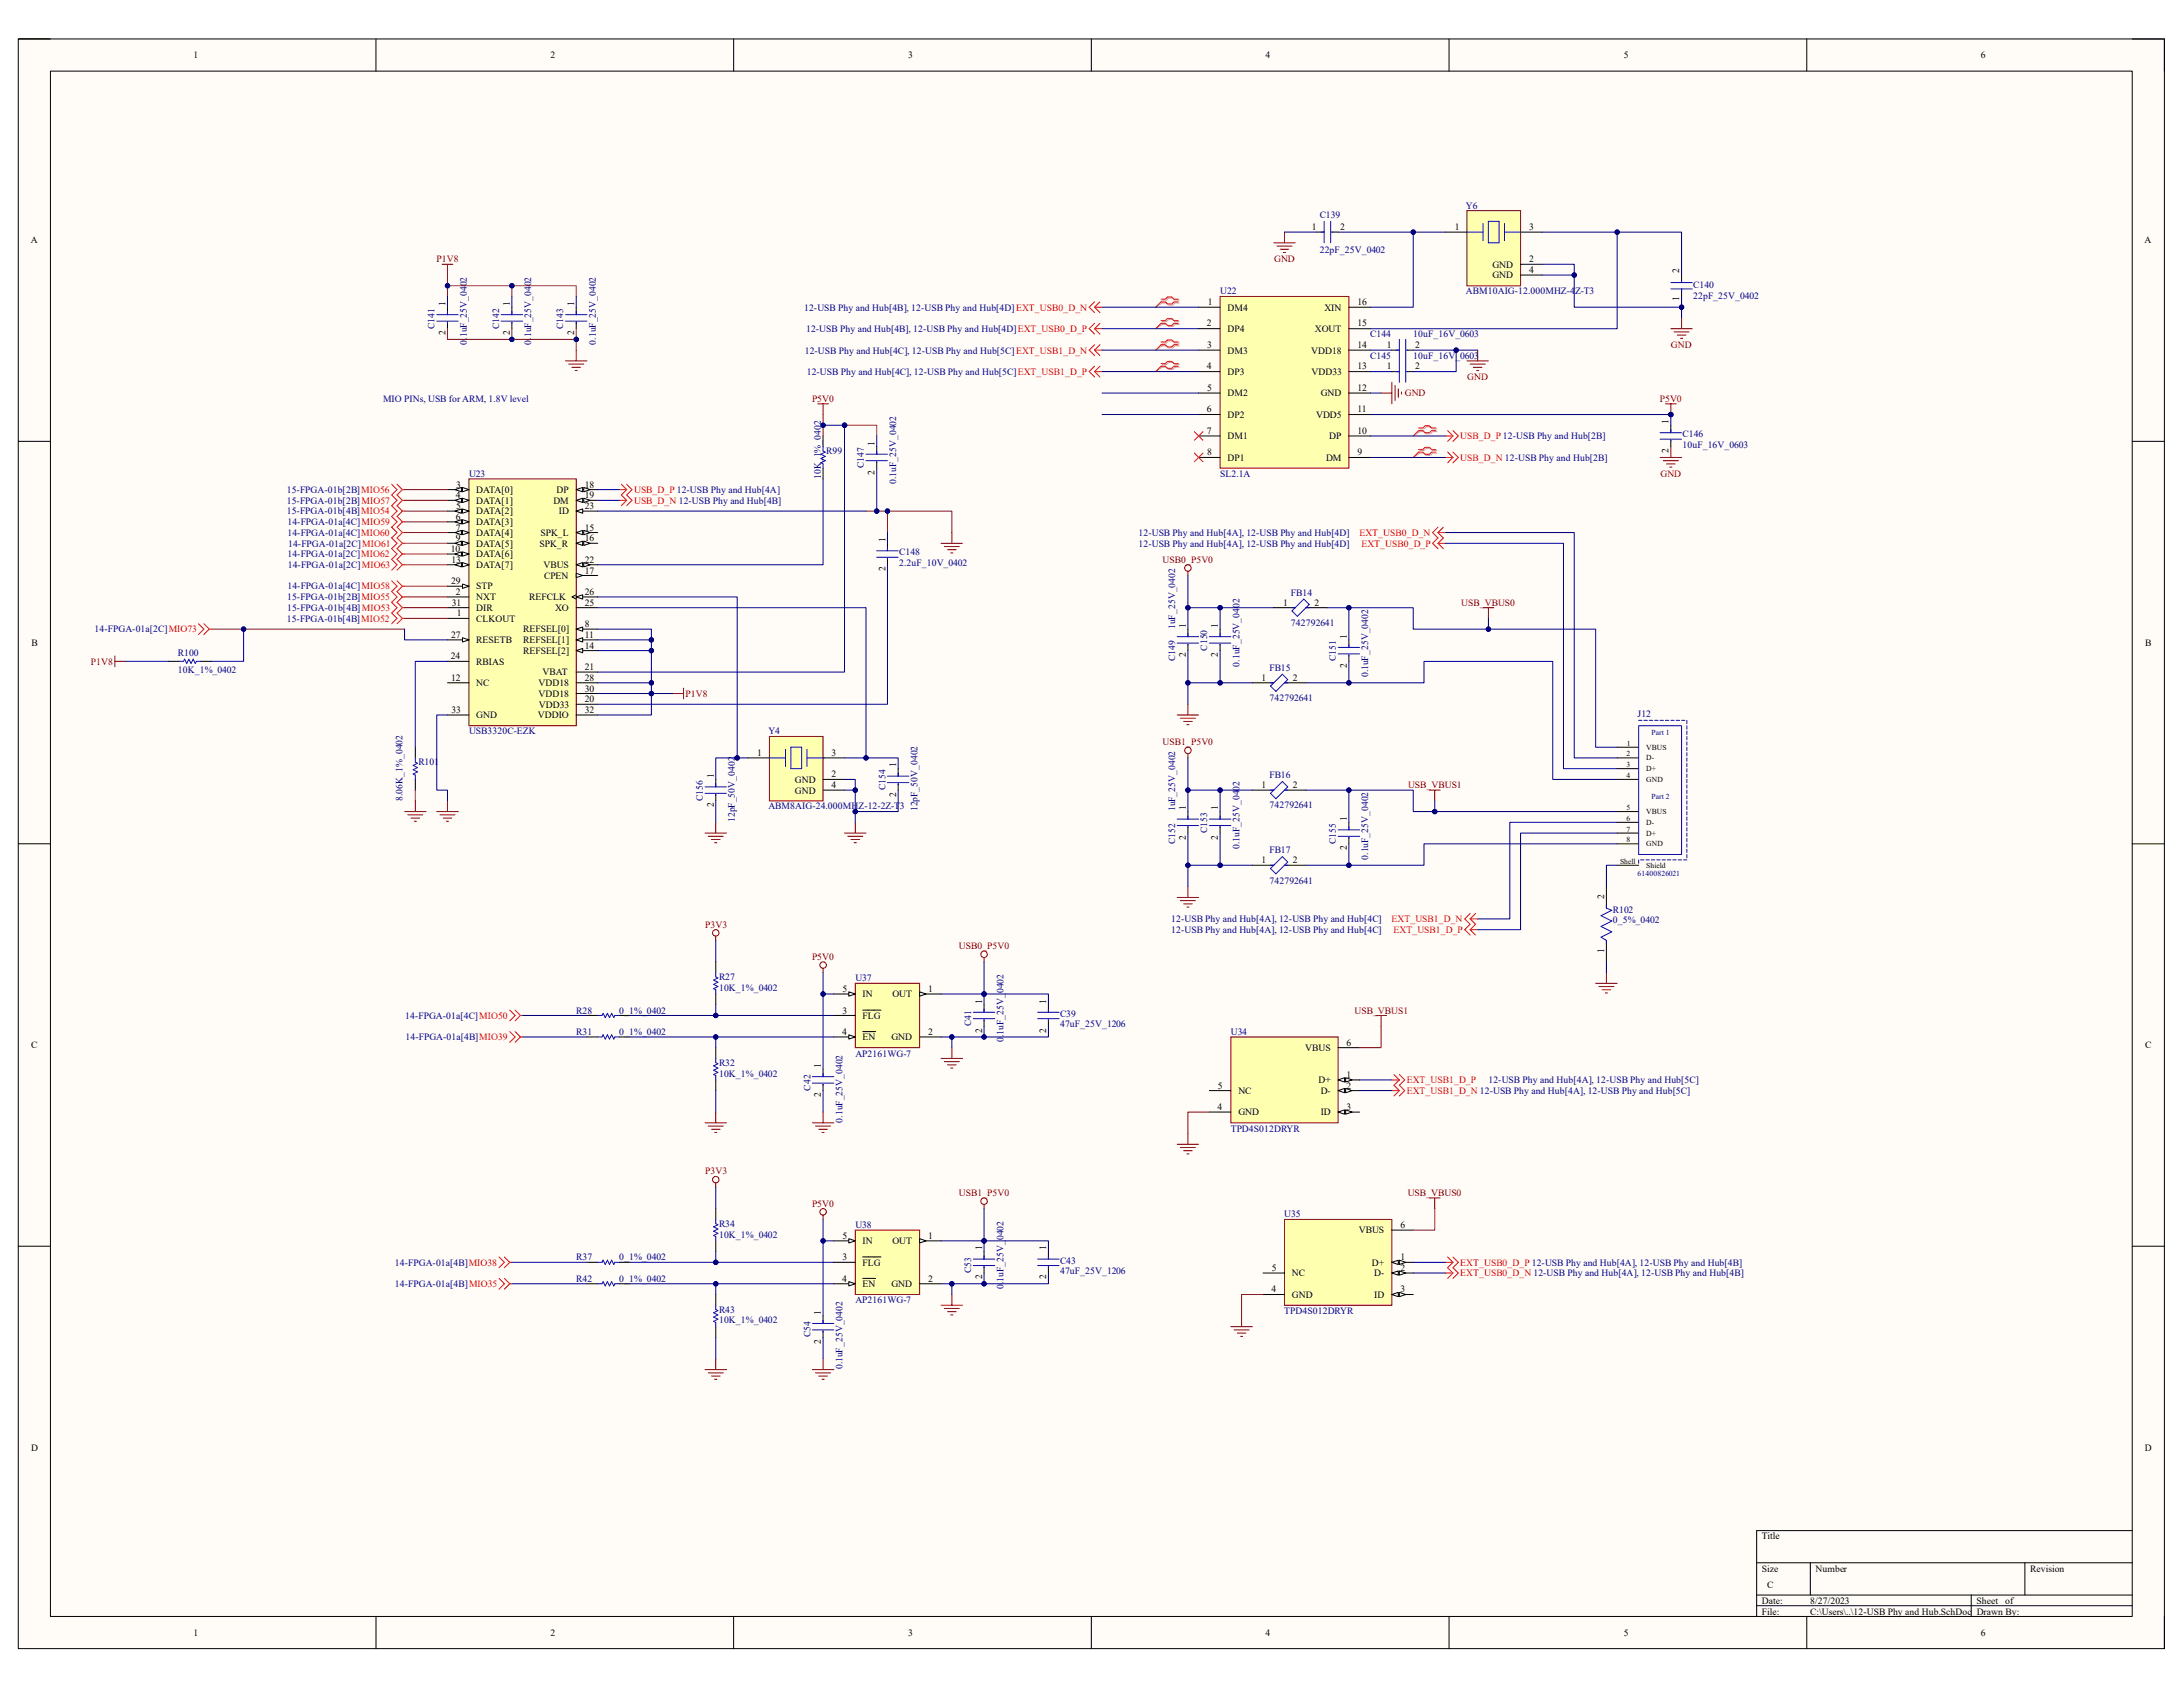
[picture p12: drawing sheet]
<svg xmlns="http://www.w3.org/2000/svg" width="279mm" height="216mm" viewBox="0 0 279 216" stroke-linecap="round" stroke-linejoin="round" font-family="sans-serif">
<defs><g id="words">
<g font-size="1.2">
<text x="24.8" y="7.5">1</text>
<text x="70.4" y="7.5">2</text>
<text x="116.2" y="7.5">3</text>
<text x="162" y="7.5">4</text>
<text x="207.8" y="7.5">5</text>
<text x="253.5" y="7.5">6</text>
<text x="167.9" y="29.4">1</text>
<text x="171.5" y="29.4">2</text>
<text x="186.2" y="29.4">1</text>
<text x="195.7" y="29.4">3</text>
<text x="3.9" y="31.2">A</text>
<text x="191" y="34.2">GND</text>
<text x="191" y="35.6">GND</text>
<text x="195.7" y="33.6">2</text>
<text x="195.7" y="34.9">4</text>
<text x="214.9" y="34.9" transform="rotate(-90 214.9 34.9)">2</text>
<text x="274.5" y="31.2">A</text>
<text x="57" y="39.2" transform="rotate(-90 57 39.2)">1</text>
<text x="65.2" y="39.2" transform="rotate(-90 65.2 39.2)">1</text>
<text x="73.5" y="39.2" transform="rotate(-90 73.5 39.2)">1</text>
<text x="154.5" y="41.8">2</text>
<text x="154.6" y="39.1">1</text>
<text x="157.1" y="39.8">DM4</text>
<text x="169.5" y="39.8">XIN</text>
<text x="173.7" y="39.1">16</text>
<text x="173.7" y="41.8">15</text>
<text x="214.9" y="38.6" transform="rotate(-90 214.9 38.6)">1</text>
<text x="57" y="42.9" transform="rotate(-90 57 42.9)">2</text>
<text x="65.2" y="42.9" transform="rotate(-90 65.2 42.9)">2</text>
<text x="73.5" y="42.9" transform="rotate(-90 73.5 42.9)">2</text>
<text x="154.5" y="47.3">4</text>
<text x="154.5" y="44.5">3</text>
<text x="157.1" y="42.5">DP4</text>
<text x="157.1" y="45.3">DM3</text>
<text x="157.1" y="48">DP3</text>
<text x="167.8" y="45.3">VDD18</text>
<text x="167.9" y="48">VDD33</text>
<text x="168.3" y="42.5">XOUT</text>
<text x="173.7" y="44.5">14</text>
<text x="173.7" y="47.3">13</text>
<text x="177.5" y="44.5">1</text>
<text x="177.5" y="47.3">1</text>
<text x="181.1" y="44.5">2</text>
<text x="181.1" y="47.3">2</text>
<text x="154.5" y="52.8">6</text>
<text x="154.5" y="50">5</text>
<text x="157.1" y="50.7">DM2</text>
<text x="157.1" y="53.5">DP2</text>
<text x="168.4" y="53.5">VDD5</text>
<text x="169" y="50.7">GND</text>
<text x="173.7" y="50">12</text>
<text x="173.7" y="52.8">11</text>
<text x="111.9" y="57" transform="rotate(-90 111.9 57)">1</text>
<text x="154.5" y="55.5">7</text>
<text x="154.5" y="58.3">8</text>
<text x="157.1" y="56.2">DM1</text>
<text x="157.1" y="59">DP1</text>
<text x="169.7" y="59">DM</text>
<text x="170.1" y="56.2">DP</text>
<text x="173.7" y="55.5">10</text>
<text x="173.7" y="58.3">9</text>
<text x="213.6" y="58" transform="rotate(-90 213.6 58)">2</text>
<text x="213.6" y="54.3" transform="rotate(-90 213.6 54.3)">1</text>
<text x="58.3" y="63.8">4</text>
<text x="58.4" y="62.4">3</text>
<text x="58.4" y="65.2">5</text>
<text x="61" y="63.1">DATA[0]</text>
<text x="61" y="64.5">DATA[1]</text>
<text x="61" y="65.8">DATA[2]</text>
<text x="70.8" y="64.5">DM</text>
<text x="71.2" y="63.1">DP</text>
<text x="71.5" y="65.8">ID</text>
<text x="74.8" y="62.4">18</text>
<text x="74.8" y="63.8">19</text>
<text x="74.8" y="65.2">23</text>
<text x="111.9" y="60.7" transform="rotate(-90 111.9 60.7)">2</text>
<text x="57.7" y="70.7">10</text>
<text x="58.3" y="66.5">6</text>
<text x="58.3" y="67.9">7</text>
<text x="58.3" y="69.3">9</text>
<text x="61" y="67.2">DATA[3]</text>
<text x="61" y="68.6">DATA[4]</text>
<text x="61" y="70">DATA[5]</text>
<text x="61" y="71.3">DATA[6]</text>
<text x="69" y="70">SPK_R</text>
<text x="69.2" y="68.6">SPK_L</text>
<text x="74.8" y="67.9">15</text>
<text x="74.8" y="69.3">16</text>
<text x="113.3" y="69.4" transform="rotate(-90 113.3 69.4)">1</text>
<text x="57.7" y="74.8">29</text>
<text x="57.8" y="72">13</text>
<text x="57.8" y="77.5">31</text>
<text x="58.3" y="76.2">2</text>
<text x="61" y="76.8">NXT</text>
<text x="61" y="72.7">DATA[7]</text>
<text x="61" y="75.4">STP</text>
<text x="67.7" y="76.8">REFCLK</text>
<text x="69.6" y="72.7">VBUS</text>
<text x="69.6" y="74.1">CPEN</text>
<text x="74.8" y="73.4">17</text>
<text x="74.8" y="72">22</text>
<text x="74.8" y="77.5">25</text>
<text x="74.8" y="76.2">26</text>
<text x="113.3" y="73.1" transform="rotate(-90 113.3 73.1)">2</text>
<text x="164.2" y="77.5">1</text>
<text x="168.2" y="77.5">2</text>
<text x="4" y="82.7">B</text>
<text x="57.7" y="81.6">27</text>
<text x="58.5" y="78.9">1</text>
<text x="61" y="79.6">CLKOUT</text>
<text x="61" y="82.3">RESETB</text>
<text x="61" y="78.2">DIR</text>
<text x="67" y="80.9">REFSEL[0]</text>
<text x="67" y="82.3">REFSEL[1]</text>
<text x="67" y="83.7">REFSEL[2]</text>
<text x="71" y="78.2">XO</text>
<text x="74.8" y="80.3">8</text>
<text x="74.8" y="81.6">11</text>
<text x="74.8" y="83">14</text>
<text x="151.8" y="80.4" transform="rotate(-90 151.8 80.4)">1</text>
<text x="155.9" y="80.4" transform="rotate(-90 155.9 80.4)">1</text>
<text x="172.4" y="81.7" transform="rotate(-90 172.4 81.7)">1</text>
<text x="274.6" y="82.7">B</text>
<text x="57.7" y="84.4">24</text>
<text x="57.7" y="87.1">12</text>
<text x="61" y="87.8">NC</text>
<text x="61" y="85">RBIAS</text>
<text x="68.9" y="87.8">VDD18</text>
<text x="68.9" y="89.2">VDD18</text>
<text x="69.4" y="86.4">VBAT</text>
<text x="74.8" y="89.9">20</text>
<text x="74.8" y="85.8">21</text>
<text x="74.8" y="87.1">28</text>
<text x="74.8" y="88.5">30</text>
<text x="151.8" y="84.1" transform="rotate(-90 151.8 84.1)">2</text>
<text x="155.9" y="84.1" transform="rotate(-90 155.9 84.1)">2</text>
<text x="161.5" y="87.1">1</text>
<text x="165.5" y="87.1">2</text>
<text x="172.4" y="85.5" transform="rotate(-90 172.4 85.5)">2</text>
<text x="57.8" y="91.2">33</text>
<text x="61" y="91.9">GND</text>
<text x="68.8" y="91.9">VDDIO</text>
<text x="69" y="90.6">VDD33</text>
<text x="74.8" y="91.2">32</text>
<text x="91.4" y="99.6" transform="rotate(-90 91.4 99.6)">1</text>
<text x="96.9" y="96.7">1</text>
<text x="101.7" y="100.2">GND</text>
<text x="101.7" y="101.6">GND</text>
<text x="106.4" y="99.5">2</text>
<text x="106.4" y="100.9">4</text>
<text x="106.4" y="96.7">3</text>
<text x="114.7" y="102" transform="rotate(-90 114.7 102)">2</text>
<text x="114.7" y="98.2" transform="rotate(-90 114.7 98.2)">1</text>
<text x="161.5" y="100.9">1</text>
<text x="165.5" y="100.9">2</text>
<text x="91.4" y="103.3" transform="rotate(-90 91.4 103.3)">2</text>
<text x="151.8" y="107.4" transform="rotate(-90 151.8 107.4)">2</text>
<text x="151.8" y="103.7" transform="rotate(-90 151.8 103.7)">1</text>
<text x="155.9" y="107.4" transform="rotate(-90 155.9 107.4)">2</text>
<text x="155.9" y="103.7" transform="rotate(-90 155.9 103.7)">1</text>
<text x="172.4" y="105.1" transform="rotate(-90 172.4 105.1)">1</text>
<text x="161.5" y="110.5">1</text>
<text x="165.5" y="110.5">2</text>
<text x="172.4" y="108.8" transform="rotate(-90 172.4 108.8)">2</text>
<text x="205.3" y="115.1" transform="rotate(-90 205.3 115.1)">2</text>
<text x="205.3" y="121.9" transform="rotate(-90 205.3 121.9)">1</text>
<text x="107.8" y="129.7">3</text>
<text x="107.8" y="127">5</text>
<text x="110.4" y="130.4">FLG</text>
<text x="110.4" y="127.6">IN</text>
<text x="114.2" y="127.6">OUT</text>
<text x="118.8" y="127">1</text>
<text x="125.7" y="128.4" transform="rotate(-90 125.7 128.4)">1</text>
<text x="133.9" y="128.4" transform="rotate(-90 133.9 128.4)">1</text>
<text x="4" y="134.2">C</text>
<text x="105.1" y="136.7" transform="rotate(-90 105.1 136.7)">1</text>
<text x="107.8" y="132.5">4</text>
<text x="110.4" y="133.1">EN</text>
<text x="114.1" y="133.1">GND</text>
<text x="118.8" y="132.5">2</text>
<text x="125.7" y="132.2" transform="rotate(-90 125.7 132.2)">2</text>
<text x="133.9" y="132.2" transform="rotate(-90 133.9 132.2)">2</text>
<text x="167" y="134.5">VBUS</text>
<text x="172.3" y="137.9">1</text>
<text x="172.3" y="133.8">6</text>
<text x="274.6" y="134.2">C</text>
<text x="105.1" y="140.4" transform="rotate(-90 105.1 140.4)">2</text>
<text x="155.8" y="142.1">4</text>
<text x="155.9" y="139.3">5</text>
<text x="158.5" y="140">NC</text>
<text x="158.5" y="142.7">GND</text>
<text x="168.7" y="138.6">D+</text>
<text x="169" y="140">D-</text>
<text x="169" y="142.7">ID</text>
<text x="172.3" y="139.3">2</text>
<text x="172.3" y="142.1">3</text>
<text x="107.8" y="161.3">3</text>
<text x="107.8" y="158.5">5</text>
<text x="110.4" y="162">FLG</text>
<text x="110.4" y="159.2">IN</text>
<text x="114.2" y="159.2">OUT</text>
<text x="118.8" y="158.5">1</text>
<text x="125.7" y="160" transform="rotate(-90 125.7 160)">1</text>
<text x="133.9" y="160" transform="rotate(-90 133.9 160)">1</text>
<text x="173.9" y="157.9">VBUS</text>
<text x="175.6" y="162">D+</text>
<text x="179.2" y="161.3">1</text>
<text x="179.2" y="157.2">6</text>
<text x="107.8" y="164">4</text>
<text x="110.4" y="164.7">EN</text>
<text x="114.1" y="164.7">GND</text>
<text x="118.8" y="164">2</text>
<text x="125.7" y="163.7" transform="rotate(-90 125.7 163.7)">2</text>
<text x="133.9" y="163.7" transform="rotate(-90 133.9 163.7)">2</text>
<text x="162.7" y="165.4">4</text>
<text x="162.8" y="162.6">5</text>
<text x="165.4" y="163.4">NC</text>
<text x="165.4" y="166.1">GND</text>
<text x="175.9" y="163.4">D-</text>
<text x="175.9" y="166.1">ID</text>
<text x="179.2" y="162.6">2</text>
<text x="179.2" y="165.4">3</text>
<text x="105.1" y="172" transform="rotate(-90 105.1 172)">2</text>
<text x="105.1" y="168.3" transform="rotate(-90 105.1 168.3)">1</text>
<text x="4" y="185.7">D</text>
<text x="274.5" y="185.7">D</text>
<text x="225.5" y="197">Title</text>
<text x="225.5" y="201.1">Size</text>
<text x="226.2" y="203.2">C</text>
<text x="232.4" y="201.1">Number</text>
<text x="259.8" y="201.1">Revision</text>
<text x="24.8" y="209.3">1</text>
<text x="70.4" y="209.3">2</text>
<text x="116.2" y="209.3">3</text>
<text x="162" y="209.3">4</text>
<text x="207.8" y="209.3">5</text>
<text x="225.5" y="205.2">Date:</text>
<text x="225.5" y="206.6">File:</text>
<text x="231.7" y="205.2">8/27/2023</text>
<text x="231.7" y="206.6">C:\Users\..\12-USB Phy and Hub.SchDoc Drawn By:</text>
<text x="253" y="205.2">Sheet</text>
<text x="253.5" y="209.3">6</text>
<text x="256.6" y="205.2">of</text>
</g>
<g font-size="1.2" fill="#000080">
<text x="168.9" y="27.9">C139</text>
<text x="187.6" y="26.7">Y6</text>
<text x="168.9" y="32.3">22pF_25V_0402</text>
<text x="102.9" y="39.8">12-USB Phy and Hub[4B], 12-USB Phy and Hub[4D]EXT_USB0_D_N</text>
<text x="156.2" y="37.7">U22</text>
<text x="187.6" y="37.7">ABM10AIG-12.000MHZ-4Z-T3</text>
<text x="216.7" y="36.9">C140</text>
<text x="216.7" y="38.2">22pF_25V_0402</text>
<text x="55.6" y="42.1" transform="rotate(-90 55.6 42.1)">C141</text>
<text x="59.7" y="44.1" transform="rotate(-90 59.7 44.1)">0.1uF_25V_0402</text>
<text x="63.9" y="42.1" transform="rotate(-90 63.9 42.1)">C142</text>
<text x="68" y="44.1" transform="rotate(-90 68 44.1)">0.1uF_25V_0402</text>
<text x="72.1" y="42.1" transform="rotate(-90 72.1 42.1)">C143</text>
<text x="76.2" y="44.1" transform="rotate(-90 76.2 44.1)">0.1uF_25V_0402</text>
<text x="103" y="45.3">12-USB Phy and Hub[4C], 12-USB Phy and Hub[5C]EXT_USB1_D_N</text>
<text x="103.2" y="42.5">12-USB Phy and Hub[4B], 12-USB Phy and Hub[4D]EXT_USB0_D_P</text>
<text x="103.3" y="48">12-USB Phy and Hub[4C], 12-USB Phy and Hub[5C]EXT_USB1_D_P</text>
<text x="175.4" y="43.2">C144</text>
<text x="175.4" y="45.9">C145</text>
<text x="180.9" y="43.2">10uF_16V_0603</text>
<text x="180.9" y="45.9">10uF_16V_0603</text>
<text x="49" y="51.4">MIO PINs, USB for ARM, 1.8V level</text>
<text x="105.7" y="58.2">R99</text>
<text x="110.6" y="59.9" transform="rotate(-90 110.6 59.9)">C147</text>
<text x="215.3" y="56">C146</text>
<text x="215.3" y="57.3">10uF_16V_0603</text>
<text x="36.7" y="65.8">15-FPGA-01b[4B]MIO54</text>
<text x="36.7" y="63.1">15-FPGA-01b[2B]MIO56</text>
<text x="36.7" y="64.5">15-FPGA-01b[2B]MIO57</text>
<text x="60" y="61">U23</text>
<text x="105.1" y="61.3" transform="rotate(-90 105.1 61.3)">10K_1%_0402</text>
<text x="114.7" y="62" transform="rotate(-90 114.7 62)">0.1uF_25V_0402</text>
<text x="156.2" y="61">SL2.1A</text>
<text x="36.8" y="67.2">14-FPGA-01a[4C]MIO59</text>
<text x="36.8" y="68.6">14-FPGA-01a[4C]MIO60</text>
<text x="36.8" y="71.3">14-FPGA-01a[2C]MIO62</text>
<text x="36.9" y="70">14-FPGA-01a[2C]MIO61</text>
<text x="115.1" y="71.1">C148</text>
<text x="145.7" y="70">12-USB Phy and Hub[4A], 12-USB Phy and Hub[4D]</text>
<text x="145.7" y="68.6">12-USB Phy and Hub[4A], 12-USB Phy and Hub[4D]</text>
<text x="36.7" y="76.8">15-FPGA-01b[2B]MIO55</text>
<text x="36.8" y="75.4">14-FPGA-01a[4C]MIO58</text>
<text x="36.8" y="72.7">14-FPGA-01a[2C]MIO63</text>
<text x="115.1" y="72.4">2.2uF_10V_0402</text>
<text x="165.2" y="76.3">FB14</text>
<text x="12.1" y="80.9">14-FPGA-01a[2C]MIO73</text>
<text x="22.8" y="83.9">R100</text>
<text x="36.7" y="79.6">15-FPGA-01b[4B]MIO52</text>
<text x="36.7" y="78.2">15-FPGA-01b[4B]MIO53</text>
<text x="150.4" y="80.5" transform="rotate(-90 150.4 80.5)">1uF_25V_0402</text>
<text x="154.5" y="83.3" transform="rotate(-90 154.5 83.3)">C150</text>
<text x="165.2" y="80.1">742792641</text>
<text x="22.8" y="86.1">10K_1%_0402</text>
<text x="150.4" y="84.6" transform="rotate(-90 150.4 84.6)">C149</text>
<text x="158.6" y="85.3" transform="rotate(-90 158.6 85.3)">0.1uF_25V_0402</text>
<text x="162.5" y="85.9">FB15</text>
<text x="162.5" y="89.7">742792641</text>
<text x="171" y="84.6" transform="rotate(-90 171 84.6)">C151</text>
<text x="175.1" y="86.7" transform="rotate(-90 175.1 86.7)">0.1uF_25V_0402</text>
<text x="60" y="94">USB3320C-EZK</text>
<text x="98.3" y="94">Y4</text>
<text x="209.6" y="91.8">J12</text>
<text x="53.6" y="98">R101</text>
<text x="113.3" y="101.1" transform="rotate(-90 113.3 101.1)">C154</text>
<text x="162.5" y="99.6">FB16</text>
<text x="51.5" y="102.5" transform="rotate(-90 51.5 102.5)">8.06K_1%_0402</text>
<text x="90" y="102.5" transform="rotate(-90 90 102.5)">C156</text>
<text x="94.1" y="105.2" transform="rotate(-90 94.1 105.2)">12pF_50V_0402</text>
<text x="98.3" y="103.6">ABM8AIG-24.000MHZ-12-2Z-T3</text>
<text x="117.4" y="103.8" transform="rotate(-90 117.4 103.8)">12pF_50V_0402</text>
<text x="150.4" y="108" transform="rotate(-90 150.4 108)">C152</text>
<text x="150.4" y="103.8" transform="rotate(-90 150.4 103.8)">1uF_25V_0402</text>
<text x="154.5" y="106.6" transform="rotate(-90 154.5 106.6)">C153</text>
<text x="162.5" y="103.5">742792641</text>
<text x="171" y="108" transform="rotate(-90 171 108)">C155</text>
<text x="158.6" y="108.7" transform="rotate(-90 158.6 108.7)">0.1uF_25V_0402</text>
<text x="162.5" y="109.2">FB17</text>
<text x="162.5" y="113.1">742792641</text>
<text x="175.1" y="110" transform="rotate(-90 175.1 110)">0.1uF_25V_0402</text>
<text x="149.9" y="119.4">12-USB Phy and Hub[4A], 12-USB Phy and Hub[4C]</text>
<text x="149.9" y="118">12-USB Phy and Hub[4A], 12-USB Phy and Hub[4C]</text>
<text x="206.4" y="116.8">R102</text>
<text x="206.4" y="118.2">0_5%_0402</text>
<text x="92" y="125.4">R27</text>
<text x="109.5" y="125.6">U37</text>
<text x="51.9" y="130.4">14-FPGA-01a[4C]MIO50</text>
<text x="73.7" y="129.7">R28</text>
<text x="79.2" y="129.7">0_1%_0402</text>
<text x="92" y="126.8">10K_1%_0402</text>
<text x="124.3" y="131.3" transform="rotate(-90 124.3 131.3)">C41</text>
<text x="135.7" y="130.1">C39</text>
<text x="135.7" y="131.5">47uF_25V_1206</text>
<text x="51.9" y="133.1">14-FPGA-01a[4B]MIO39</text>
<text x="73.7" y="132.5">R31</text>
<text x="79.2" y="132.5">0_1%_0402</text>
<text x="92" y="136.4">R32</text>
<text x="92" y="137.8">10K_1%_0402</text>
<text x="109.5" y="135.2">AP2161WG-7</text>
<text x="128.4" y="133.4" transform="rotate(-90 128.4 133.4)">0.1uF_25V_0402</text>
<text x="157.5" y="132.5">U34</text>
<text x="103.7" y="139.6" transform="rotate(-90 103.7 139.6)">C42</text>
<text x="107.8" y="143.7" transform="rotate(-90 107.8 143.7)">0.1uF_25V_0402</text>
<text x="190.5" y="138.6">12-USB Phy and Hub[4A], 12-USB Phy and Hub[5C]</text>
<text x="157.5" y="144.8">TPD4S012DRYR</text>
<text x="164.4" y="155.8">U35</text>
<text x="50.5" y="162">14-FPGA-01a[4B]MIO38</text>
<text x="73.7" y="161.3">R37</text>
<text x="79.2" y="161.3">0_1%_0402</text>
<text x="92" y="157">R34</text>
<text x="92" y="158.4">10K_1%_0402</text>
<text x="109.5" y="157.2">U38</text>
<text x="135.7" y="161.7">C43</text>
<text x="50.5" y="164.7">14-FPGA-01a[4B]MIO35</text>
<text x="73.7" y="164">R42</text>
<text x="79.2" y="164">0_1%_0402</text>
<text x="109.5" y="166.8">AP2161WG-7</text>
<text x="124.3" y="162.9" transform="rotate(-90 124.3 162.9)">C53</text>
<text x="128.4" y="165" transform="rotate(-90 128.4 165)">0.1uF_25V_0402</text>
<text x="135.7" y="163.1">47uF_25V_1206</text>
<text x="92" y="168">R43</text>
<text x="92" y="169.4">10K_1%_0402</text>
<text x="103.7" y="171.2" transform="rotate(-90 103.7 171.2)">C54</text>
<text x="164.4" y="168.1">TPD4S012DRYR</text>
<text x="107.8" y="175.3" transform="rotate(-90 107.8 175.3)">0.1uF_25V_0402</text>
</g>
<g font-size="1.2" fill="#800000">
<text x="55.9" y="33.6">P1V8</text>
<text x="163.1" y="33.6">GND</text>
<text x="213.9" y="44.5">GND</text>
<text x="103.9" y="51.4">P5V0</text>
<text x="179.8" y="50.7">GND</text>
<text x="187.8" y="48.7">GND</text>
<text x="212.4" y="51.4">P5V0</text>
<text x="212.5" y="61">GND</text>
<text x="148.8" y="72">USB0_P5V0</text>
<text x="187" y="77.5">USB_VBUS0</text>
<text x="11.6" y="85">P1V8</text>
<text x="87.8" y="89.2">P1V8</text>
<text x="148.8" y="95.4">USB1_P5V0</text>
<text x="180.2" y="100.9">USB_VBUS1</text>
<text x="90.3" y="118.7">P3V3</text>
<text x="103.9" y="122.9">P5V0</text>
<text x="122.7" y="121.5">USB0_P5V0</text>
<text x="173.4" y="129.7">USB_VBUS1</text>
<text x="90.3" y="150.3">P3V3</text>
<text x="103.9" y="154.4">P5V0</text>
<text x="122.7" y="153">USB1_P5V0</text>
<text x="180.2" y="153">USB_VBUS0</text>
</g>
<g font-size="1.2" fill="#f00">
<text x="186.9" y="56.2">USB_D_P 12-USB Phy and Hub[2B]</text>
<text x="186.9" y="59">USB_D_N 12-USB Phy and Hub[2B]</text>
<text x="81.2" y="63.1">USB_D_P 12-USB Phy and Hub[4A]</text>
<text x="81.2" y="64.5">USB_D_N 12-USB Phy and Hub[4B]</text>
<text x="174" y="68.6">EXT_USB0_D_N</text>
<text x="174.2" y="70">EXT_USB0_D_P</text>
<text x="178.1" y="118">EXT_USB1_D_N</text>
<text x="178.4" y="119.4">EXT_USB1_D_P</text>
<text x="180" y="138.6">EXT_USB1_D_P</text>
<text x="180" y="140">EXT_USB1_D_N 12-USB Phy and Hub[4A], 12-USB Phy and Hub[5C]</text>
<text x="186.9" y="162">EXT_USB0_D_P 12-USB Phy and Hub[4A], 12-USB Phy and Hub[4B]</text>
<text x="186.9" y="163.4">EXT_USB0_D_N 12-USB Phy and Hub[4A], 12-USB Phy and Hub[4B]</text>
</g>
<g font-size="1">
<text x="208.2" y="95.4">1</text>
<text x="210.7" y="96">VBUS</text>
<text x="208.2" y="96.8">2</text>
<text x="208.2" y="99.5">4</text>
<text x="208.2" y="98.2">3</text>
<text x="210.7" y="97.3">D-</text>
<text x="210.7" y="98.7">D+</text>
<text x="210.7" y="100.1">GND</text>
<text x="208.2" y="105">6</text>
<text x="208.2" y="106.4">7</text>
<text x="208.2" y="103.7">5</text>
<text x="208.2" y="107.8">8</text>
<text x="210.7" y="104.2">VBUS</text>
<text x="210.7" y="105.6">D-</text>
<text x="210.7" y="107">D+</text>
<text x="207.3" y="110.5">Shell</text>
<text x="210.7" y="108.3">GND</text>
<text x="210.7" y="111.1">Shield</text>
</g>
<g font-size="1" fill="#000080">
<text x="211.4" y="94.1">Part 1</text>
<text x="211.4" y="102.3">Part 2</text>
<text x="209.6" y="112.1">61400826021</text>
</g>
</g></defs>
<path d="M2.3 5h274.7v206h-274.7z" fill-rule="evenodd" fill="#fffcf8"/>
<path d="M2.3 5h274.7v206h-274.7z" fill="none" stroke="#000" stroke-width=".13"/>
<path d="M6.5 9.1h266.4v197.8h-266.4z" fill-rule="evenodd" fill="#fffcf8"/>
<g fill="none" stroke="#000" stroke-width=".13">
<path d="M2.3 5h4.2M6.5 9.1h266.4v197.8h-266.4zM48.1 5v4.1M93.9 5v4.1M139.7 5v4.1M185.5 5v4.1M231.2 5v4.1M272.9 5h4.1v4.1M2.3 56.5h4.2M272.9 56.5h4.1M2.3 108h4.2M272.9 108h4.1"/>
<path d="M2.3 159.5h4.2M272.9 159.5h4.1M272.9 195.9h-48.1v11M48.1 206.9v4.1M93.9 206.9v4.1M139.7 206.9v4.1M185.5 206.9v4.1M224.8 200h48.1M224.8 204.1h48.1M224.8 205.5h48.1M231.2 206.9v4.1M231.7 200v4.1"/>
<path d="M252.3 204.1v2.8M259.2 200v4.1M277 206.9v4.1"/>
</g>
<g fill="none" stroke="#800000" stroke-width=".13">
<path d="M56.6 33.8h1.4M57.3 33.8v1.4M72.4 46.2h2.7M72.8 46.6h1.9M73.2 47h1.1M73.6 47.4h.3M73.8 44.8v1.4M104.7 51.7h1.3M105.3 51.7v1.3M120.4 69.5h2.8M120.9 69.9h1.9M121.3 70.4h1.1"/>
<path d="M121.7 70.8h.3M121.8 68.2v1.3M14.7 83.9v1.4M14.7 84.6h1.4M86.1 88.8h1.4M87.5 88.1v1.3M51.8 103.9h2.7M52.2 104.3h1.9M52.6 104.7h1.1M53 105.1h.3M53.2 102.5v1.4"/>
</g>
<g fill="none" stroke="#f00" stroke-width=".13">
<path d="M50.1 74.3l.7 .7-.7 .7 .7 .7-.7 .7 .7 .7-.7 .7 .7 .6-.7 .7M50.1 62l.7 .7-.7 .6 .7 .7-.7 .7 .7 .7-.7 .7 .7 .7-.7 .7 .7 .7-.7 .6 .7 .7-.7 .7 .7 .7-.7 .7 .7 .7-.7 .7M50.8 62l.7 .7M50.8 74.3l.7 .7M51.5 79.1l-.7 .7M51.5 77.8l-.7 .7 .7 .6M51.5 79.1h.3M51.5 76.4l-.7 .7 .7 .7M51.5 77.8h.3M51.5 65.4l-.7 .7 .7 .7M51.5 64l-.7 .7 .7 .7M51.5 65.4h.3"/>
<path d="M51.5 75l-.7 .7 .7 .7M51.5 76.4h.3M51.5 62.7l-.7 .6 .7 .7M51.5 62.7h.3M51.5 64h.3M51.5 75h.3M51.5 66.8l-.7 .7 .7 .7M51.5 66.8h.3M51.5 68.2l-.7 .6 .7 .7M51.5 68.2h.3M51.5 69.5l-.7 .7 .7 .7M51.5 69.5h.3"/>
<path d="M51.5 70.9l-.7 .7 .7 .7M51.5 70.9h.3M51.5 72.3l-.7 .7M51.5 72.3h.3"/>
</g>
<path d="M156.2 37.9h16.4v22h-16.4z" fill-rule="evenodd" fill="#ffffb0"/>
<path d="M156.2 37.9h16.4v22h-16.4zM213.2 51.7h1.3M213.8 51.7v1.4" fill="none" stroke="#800000" stroke-width=".13"/>
<g fill="none" stroke="#000" stroke-width=".13">
<path d="M153.4 39.3h2.8M172.6 39.3h2.8M153.4 42.1h2.8M153.4 44.8h2.8M153.4 47.6h2.8M153.4 50.3h2.8M153.4 53h2.8M153.4 55.8h2.8M153.4 58.5h2.8M172.6 42.1h2.8M172.6 44.8h2.8M172.6 47.6h2.8"/>
<path d="M172.6 50.3h2.8M172.6 53.1h2.8M172.6 55.8h2.8M172.6 58.5h2.8"/>
</g>
<path d="M152.9 55.2l1.1 1.1M152.9 58l1.1 1.1M154 55.2l-1.1 1.1M154 58l-1.1 1.1" fill="none" stroke="#f00" stroke-width=".13"/>
<circle cx="213.8" cy="53.1" r=".28" fill="#000080"/>
<circle cx="213.8" cy="53.1" r=".28" fill="none" stroke="#000080" stroke-width=".13"/>
<g fill="none" stroke="#800000" stroke-width=".13">
<path d="M163 31.1h2.8M163.4 31.5h2M163.9 31.9h1M164.3 32.3h.2M164.4 29.7v1.4M176.8 50.3h1.3M178.1 48.9v2.8M178.6 49.3v2M179 49.8v1.1M179.4 50.2v.2M187.7 46.2h2.8M188.2 46.6h1.9"/>
<path d="M188.6 47h1.1M189 47.4h.3M189.1 44.8v1.4M212.5 58.5h2.7M212.9 59h1.9M213.3 59.4h1.1M213.7 59.8h.3M213.8 42.1h2.8M213.8 57.2v1.3M214.3 42.5h1.9M214.7 42.9h1.1M215.1 43.3h.3"/>
<path d="M215.2 40.7v1.4M189.8 77.8h1.4M190.5 77.8v1.3M150.7 91.5h2.7M151.1 91.9h1.9M151.5 92.3h1.1M151.9 92.7h.3M152 90.1v1.4M150.7 114.9h2.7M151.1 115.3h1.9M151.5 115.7h1.1M151.9 116.1h.3"/>
<path d="M152 113.5v1.4M182.9 101.1h1.4M183.6 101.1v1.4M176.1 130h1.4M176.8 130v1.3M204.2 125.8h2.8M204.6 126.3h2M205.1 126.7h1.1M205.5 127.1h.2M205.6 124.5v1.3M150.7 146.4h2.7M151.1 146.9h1.9"/>
<path d="M151.5 147.3h1.1M151.9 147.7h.3M152 145.1v1.3M182.9 153.3h1.4M183.6 153.3v1.4M157.5 169.8h2.8M157.9 170.2h2M158.4 170.6h1.1M158.8 171h.2M158.9 168.4v1.4"/>
</g>
<g fill="none" stroke="#f00" stroke-width=".13">
<path d="M140.1 39.3l.7 .7M140.1 38.6l-.7 .7 .7 .7M140.1 39.3h.9M140.8 38.6l-.7 .7M140.1 42.1l.7 .7M140.1 41.4l-.7 .7 .7 .7M140.1 42.1h.9M140.1 47.6l.7 .6M140.1 46.9l-.7 .7 .7 .6M140.1 47.6h.9M140.1 44.8l.7 .7M140.1 44.1l-.7 .7 .7 .7"/>
<path d="M140.1 44.8h.9M140.8 41.4l-.7 .7M140.8 46.9l-.7 .7M140.8 44.1l-.7 .7M185 55.8h1M185 58.5h1M185.3 55.1l.7 .7M185.3 57.9l.7 .6M186 55.8l-.7 .7M186 55.1l.6 .7-.6 .7M186 58.5l-.7 .7M186 57.9l.6 .6-.6 .7"/>
<path d="M79.2 62.7h1M79.2 64h1M79.5 62l.7 .7M80.2 62.7l-.7 .6 .7 .7M80.2 62l.7 .7-.7 .6 .7 .7-.7 .7M80.2 64l-.7 .7M184 69.5l.7 .7M184 68.2l.7 .6-.7 .7M184 67.5l-.6 .7 .6 .6-.6 .7 .6 .7M184 69.5h1M184 68.2h1M184.7 67.5l-.7 .7"/>
<path d="M188.2 119l.6 .7M188.2 117.6l.6 .7-.6 .7M188.2 116.9l-.7 .7 .7 .7-.7 .7 .7 .7M188.2 119h.9M188.2 117.6h.9M188.8 116.9l-.6 .7M178.1 138.2h1M178.1 139.6h1M178.4 137.5l.7 .7M179.1 138.2l-.7 .7 .7 .7M179.1 137.5l.7 .7-.7 .7 .7 .7-.7 .7M179.1 139.6l-.7 .7"/>
<path d="M185 161.6h1M185 162.9h1M185.3 160.9l.7 .7M186 161.6l-.7 .6 .7 .7M186 160.9l.6 .7-.6 .6 .6 .7-.6 .7M186 162.9l-.7 .7"/>
</g>
<path d="M207 95.6h2.7M207 97h2.7M207 98.4h2.7M207 99.7h2.7M207 103.9h2.7M207 105.2h2.7M207 106.6h2.7M207 108h2.7M207 110.7h2.7" fill="none" stroke="#000" stroke-width=".13"/>
<g fill="none" stroke="#00f" stroke-width=".13">
<path d="M209.7 92.9h5.5v16.5h-5.5zM209.7 92.2h.5M210.4 92.2h.4M211.1 92.2h.4M211.8 92.2h.4M212.5 92.2h.4M213.2 92.2h.4M213.8 92.2h.5M214.5 92.2h.5M215.2 92.2h.4M215.9 92.2v.4M215.9 92.9v.4"/>
<path d="M215.9 93.6v.4M215.9 94.3v.4M215.9 94.9v.5M215.9 95.6v.5M215.9 96.3v.4M215.9 97v.4M215.9 97.7v.4M215.9 98.4v.4M215.9 99.1v.4M215.9 99.7v.5M209.7 110v.5M210 110h.4"/>
<path d="M210.7 110h.4M211.4 110h.4M212 110h.5M212.7 110h.5M213.4 110h.4M214.1 110h.4M214.8 110h.4M215.5 110h.4M215.9 100.4v.5M215.9 101.1v.4M215.9 101.8v.4M215.9 102.5v.4"/>
<path d="M215.9 103.2v.4M215.9 103.9v.4M215.9 104.6v.4M215.9 105.2v.5M215.9 105.9v.5M215.9 106.6v.4M215.9 107.3v.4M215.9 108v.4M215.9 108.7v.4M215.9 109.4v.4"/>
</g>
<path d="M98.5 94.2h6.8v8.3h-6.8z" fill-rule="evenodd" fill="#ffffb0"/>
<path d="M98.5 94.2h6.8v8.3h-6.8zM90.2 106.6h2.8M90.6 107h2M91.1 107.4h1.1M91.5 107.8h.2M91.6 105.2v1.4M108.1 106.6h2.7M108.5 107h1.9M108.9 107.4h1.1M109.3 107.8h.3M109.5 105.2v1.4" fill="none" stroke="#800000" stroke-width=".13"/>
<g fill="none" stroke="#00f" stroke-width=".13">
<path d="M98.5 97h2M100.5 95.9v2.2M101.2 95.6h1.4v2.8h-1.4zM103.3 95.9v2.2M103.3 97h2.2M113.6 99.3h2.7M115 98.9v.4M90.2 100.7h2.8M90.2 101.5h2.8M91.6 100.3v.4M91.6 101.7v.1M113.6 100.2h2.7"/>
<path d="M115 100.3v.1"/>
</g>
<path d="M91.6 99.7v1M95.7 97h2.8M105.3 99.7h2.8M105.3 97h2.8M115 98.4v.9M91.6 101.7v.8M105.3 101.1h2.8M115 100.3v.8" fill="none" stroke="#000" stroke-width=".13"/>
<path d="M25.4 79.8l.7 .7-.7 .7M26.1 79.8l.7 .7M26.8 80.5l-.7 .7M26.8 80.5h.3" fill="none" stroke="#f00" stroke-width=".13"/>
<path d="M187.7 27h6.9v9.6h-6.9z" fill-rule="evenodd" fill="#ffffb0"/>
<path d="M187.7 27h6.9v9.6h-6.9z" fill="none" stroke="#800000" stroke-width=".13"/>
<path d="M187.7 29.7h2.1M189.8 28.6v2.2M190.5 28.3h1.4v2.8h-1.4zM192.6 28.6v2.2M192.6 29.7h2" fill="none" stroke="#00f" stroke-width=".13"/>
<path d="M185 29.7h2.7M194.6 29.7h2.8M194.6 33.8h2.8M194.6 35.2h2.8" fill="none" stroke="#000" stroke-width=".13"/>
<path d="M164.4 156.1h13.7v10.9h-13.7z" fill-rule="evenodd" fill="#ffffb0"/>
<path d="M164.4 156.1h13.7v10.9h-13.7z" fill="none" stroke="#800000" stroke-width=".13"/>
<path d="M178.1 161.6h2.8" fill="none" stroke="#000" stroke-width=".13"/>
<path d="M178.1 161.6l.9-.3v.5z" fill="#f8fcff"/>
<path d="M178.1 161.6l.9-.3v.5z" fill="none" stroke="#000" stroke-width=".13"/>
<path d="M179.1 161.3l.8 .3-.8 .2z" fill="#f8fcff"/>
<path d="M178.1 162.9h2.8M179.1 161.3l.8 .3-.8 .2z" fill="none" stroke="#000" stroke-width=".13"/>
<path d="M178.1 162.9l.9-.2v.5z" fill="#f8fcff"/>
<path d="M178.1 162.9l.9-.2v.5z" fill="none" stroke="#000" stroke-width=".13"/>
<path d="M179.1 162.7l.8 .2-.8 .3z" fill="#f8fcff"/>
<path d="M178.1 165.7h2.8M179.1 162.7l.8 .2-.8 .3z" fill="none" stroke="#000" stroke-width=".13"/>
<path d="M178.1 165.7l.9-.3v.5z" fill="#f8fcff"/>
<path d="M178.1 165.7l.9-.3v.5z" fill="none" stroke="#000" stroke-width=".13"/>
<path d="M179.1 165.4l.8 .3-.8 .2z" fill="#f8fcff"/>
<path d="M178.1 157.4h2.8M161.7 162.9h2.7M161.7 165.7h2.7M179.1 165.4l.8 .3-.8 .2z" fill="none" stroke="#000" stroke-width=".13"/>
<path d="M157.5 132.7h13.8v11h-13.8z" fill-rule="evenodd" fill="#ffffb0"/>
<path d="M157.5 132.7h13.8v11h-13.8z" fill="none" stroke="#800000" stroke-width=".13"/>
<path d="M171.3 138.2h2.7" fill="none" stroke="#000" stroke-width=".13"/>
<path d="M171.3 138.2l.8-.3v.6z" fill="#f8fcff"/>
<path d="M171.3 138.2l.8-.3v.6z" fill="none" stroke="#000" stroke-width=".13"/>
<path d="M172.2 137.9l.9 .3-.9 .3z" fill="#f8fcff"/>
<path d="M171.3 139.6h2.7M172.2 137.9l.9 .3-.9 .3z" fill="none" stroke="#000" stroke-width=".13"/>
<path d="M171.3 139.6l.8-.3v.5z" fill="#f8fcff"/>
<path d="M171.3 139.6l.8-.3v.5z" fill="none" stroke="#000" stroke-width=".13"/>
<path d="M172.2 139.3l.9 .3-.9 .2z" fill="#f8fcff"/>
<path d="M172.2 139.3l.9 .3-.9 .2zM171.3 142.3h2.7" fill="none" stroke="#000" stroke-width=".13"/>
<path d="M171.3 142.3l.8-.3v.6z" fill="#f8fcff"/>
<path d="M171.3 142.3l.8-.3v.6z" fill="none" stroke="#000" stroke-width=".13"/>
<path d="M172.2 142l.9 .3-.9 .3z" fill="#f8fcff"/>
<g fill="none" stroke="#000" stroke-width=".13">
<path d="M57.3 39.3v1M65.5 39.3v1M73.8 39.3v1M168.5 29.7h1M170.4 29.7h.9M215.2 35.2v.8M215.2 37v.9M57.3 41.2v.9M65.5 41.2v.9M73.8 41.2v.9M105.3 55.8v1.4M105.3 59.9v1.4"/>
<path d="M112.2 57.2v.9M112.2 59.1v.8M178.1 44.8h1M178.1 47.6h1M180.1 44.8h.8M180.1 47.6h.8M213.8 54.4v1M213.8 56.3v.9M113.6 69.5v1M113.6 71.5v.8M163 77.8h2.8M167.1 77.8h2.8"/>
<path d="M21.6 84.6h1.3M25.7 84.6h1.4M53.2 95.6v1.4M53.2 99.7v1.4M152 80.5v1M152 82.4v.9M156.2 80.5v1M156.2 82.4v.9M160.3 87.4h2.7M164.4 87.4h2.7M172.6 81.9v1M172.6 83.8v.8"/>
<path d="M152 103.9v.9M152 105.8v.8M156.2 103.9v.9M156.2 105.8v.8M160.3 101.1h2.7M160.3 110.7h2.7M164.4 101.1h2.7M164.4 110.7h2.7M172.6 105.2v1M172.6 107.2v.8M205.6 113.5v2.7M154.8 139.6h2.7"/>
<path d="M171.3 134.1h2.7M205.6 120.4v2.7M154.8 142.3h2.7M172.2 142l.9 .3-.9 .3z"/>
</g>
<g fill="none" stroke="#00f" stroke-width=".13">
<path d="M57.3 39.9v.4M65.5 39.9v.4M73.8 39.9v.4M169.1 29.7h.4M169.5 28.3v2.8M170.3 28.3v2.8M170.4 29.7h.2M213.8 37h2.8M213.8 36.2h2.8M215.2 35.9v.1M215.2 37v.4M55.9 40.3h2.7"/>
<path d="M55.9 41.1h2.7M57.3 41.2v.2M64.1 40.3h2.8M64.1 41.1h2.8M65.5 41.2v.2M72.4 40.3h2.7M72.4 41.1h2.7M73.8 41.2v.2M105.3 57.2v.5l.3 .2-.5 .2 .5 .3-.5 .3 .5 .3-.5 .2 .2 .2v.5M110.8 58.1h2.8M110.8 59h2.8M112.2 57.7v.4"/>
<path d="M112.2 59.1v.1M178.7 44.8h.4M178.7 47.6h.4M179.1 43.4v5.5M179.9 43.4v5.5M180.1 44.8h.1M180.1 47.6h.1M212.5 55.4h2.7M212.5 56.2h2.7M213.8 55v.4M213.8 56.3v.2M112.2 70.5h2.8"/>
<path d="M112.2 71.3h2.8M113.6 70.1v.4M113.6 71.5v.1M165.4 78.2l1.5-1.5 .7 .7-1.6 1.5zM165.4 77.8h.4M167.1 77.8h.5M22.9 84.6h.6l.1-.2 .3 .5 .3-.5 .2 .5 .3-.5 .3 .5 .1-.3h.6M53.2 97v.5l.2 .2-.5 .3 .5 .2-.5 .3 .5 .3-.5 .3 .3 .1v.5M150.7 81.5h2.7M150.7 82.3h2.7M152 81.1v.4M152 82.4v.2"/>
<path d="M154.8 81.5h2.7M154.8 82.3h2.7M156.2 81.1v.4M156.2 82.4v.2M162.6 87.8l1.5-1.5 .7 .7-1.5 1.5zM162.6 87.4h.4M164.4 87.4h.4M171.3 82.9h2.7M171.3 83.7h2.7M172.6 82.4v.5M172.6 83.8v.2M150.7 104.8h2.7"/>
<path d="M150.7 105.7h2.7M152 104.4v.4M152 105.8v.1M154.8 104.8h2.7M154.8 105.7h2.7M156.2 104.4v.4M156.2 105.8v.1M162.6 101.5l1.5-1.5 .7 .7-1.5 1.5zM162.6 101.1h.4M162.6 111.1l1.5-1.5 .7 .7-1.5 1.5zM162.6 110.7h.4M164.4 101.1h.4"/>
<path d="M164.4 110.7h.4M171.3 106.2h2.7M171.3 107h2.7M172.6 105.8v.4M172.6 107.2v.1M205.6 115.8v.4l.7 .3-1.4 .7 1.4 .7-1.4 .7 1.4 .7-1.4 .6 .7 .5v.4"/>
</g>
<path d="M148.7 38.4h.6l.3-.3h.5l.3 .3h.5M150.9 38.8h-.5l-.3 .2h-.5l-.3-.2h-.6l-.8 .5M148.7 41.2h.6l.3-.3h.5l.3 .3h.5M148.7 43.9h.6l.3-.3h.5l.3 .3h.5M148.7 46.7h.6l.3-.3h.5l.3 .3h.5M150.9 41.5h-.5l-.3 .3h-.5l-.3-.3h-.6l-.8 .6M150.9 44.3h-.5l-.3 .2h-.5l-.3-.2h-.6l-.8 .5M150.9 47h-.5l-.3 .3h-.5l-.3-.3h-.6l-.8 .6M181.7 54.9h.6l.2-.3h.6l.3 .3h.5M181.7 57.7h.6l.2-.3h.6l.3 .3h.5M183.9 55.2h-.5l-.3 .3h-.6l-.2-.3h-.6l-.8 .6M183.9 58h-.5l-.3 .3h-.6l-.2-.3h-.6l-.8 .5" fill="none" stroke="#d0a19e" stroke-width=".13"/>
<path d="M148.6 38.3h.6l.2-.3h.6l.3 .3h.5M150.8 38.6h-.5l-.3 .3h-.6l-.2-.3h-.6l-.7 .7M148.6 41h.6l.2-.2h.6l.3 .2h.5M148.6 43.8h.6l.2-.3h.6l.3 .3h.5M148.6 46.5h.6l.2-.3h.6l.3 .3h.5M150.8 41.4h-.5l-.3 .3h-.6l-.2-.3h-.6l-.7 .7M150.8 44.1h-.5l-.3 .3h-.6l-.2-.3h-.6l-.7 .7M150.8 46.9h-.5l-.3 .2h-.6l-.2-.2h-.6l-.7 .7M181.6 54.8h.5l.3-.3h.5l.3 .3h.6M181.6 57.5h.5l.3-.3h.5l.3 .3h.6M183.8 55.1h-.6l-.3 .3h-.5l-.3-.3h-.5l-.7 .7M183.8 57.9h-.6l-.3 .2h-.5l-.3-.2h-.5l-.7 .6" fill="none" stroke="#f00" stroke-width=".13"/>
<path d="M109.5 125.8h8.2v8.3h-8.2z" fill-rule="evenodd" fill="#ffffb0"/>
<path d="M109.5 125.8h8.2v8.3h-8.2z" fill="none" stroke="#800000" stroke-width=".13"/>
<path d="M117.7 127.2h2.7" fill="none" stroke="#000" stroke-width=".13"/>
<path d="M117.7 126.9l.8 .3-.8 .3z" fill="#f8fcff"/>
<path d="M106.7 132.7h2.8M106.7 130h2.8M110.4 129.3h2.3M117.7 126.9l.8 .3-.8 .3zM117.7 132.7h2.7" fill="none" stroke="#000" stroke-width=".13"/>
<path d="M108.6 132.4l.9 .3-.9 .3z" fill="#f8fcff"/>
<path d="M106.7 127.2h2.8M108.6 132.4l.9 .3-.9 .3zM110.4 132h1.7" fill="none" stroke="#000" stroke-width=".13"/>
<path d="M108.6 126.9l.9 .3-.9 .3z" fill="#f8fcff"/>
<path d="M91.6 123.1v1.4M91.6 127.2v1.4M91.6 134.1v1.4M91.6 138.2v1.4M105.3 136.8v1M105.3 138.8v.8M108.6 126.9l.9 .3-.9 .3zM125.9 128.6v1M125.9 130.5v.8M134.2 128.6v1M134.2 130.5v.8" fill="none" stroke="#000" stroke-width=".13"/>
<g fill="none" stroke="#00f" stroke-width=".13">
<path d="M91.6 124.5v.5l.3 .2-.6 .2 .6 .3-.6 .3 .6 .3-.6 .2 .3 .2v.5M91.6 135.5v.5l.3 .1-.6 .3 .6 .3-.6 .3 .6 .2-.6 .3 .3 .2v.5M104 137.8h2.7M104 138.6h2.7M105.3 137.4v.4M105.3 138.8v.1M124.6 129.6h2.7M124.6 130.4h2.7M125.9 129.1v.5M125.9 130.5v.1M132.8 129.6h2.8M132.8 130.4h2.8"/>
<path d="M134.2 129.1v.5M134.2 130.5v.1"/>
</g>
<g fill="none" stroke="#800000" stroke-width=".13">
<path d="M152 73.1v.5M91.6 119.8v.5M105.3 123.9v.6M120.4 135.5h2.8M120.9 135.9h1.9M121.3 136.3h1.1M121.7 136.7h.3M121.8 134.1v1.4M125.9 122.5v.6M90.2 143.7h2.8M90.6 144.1h2M91.1 144.5h1.1"/>
<path d="M91.5 144.9h.2M91.6 142.3v1.4M104 143.7h2.7M104.4 144.1h1.9M104.8 144.5h1.1M105.2 144.9h.3M105.3 142.3v1.4"/>
<circle cx="152" cy="72.7" r=".41"/>
<circle cx="91.6" cy="119.4" r=".41"/>
<circle cx="105.3" cy="123.5" r=".41"/>
<circle cx="125.9" cy="122.1" r=".41"/>
</g>
<path d="M109.5 157.4h8.2v8.3h-8.2z" fill-rule="evenodd" fill="#ffffb0"/>
<path d="M109.5 157.4h8.2v8.3h-8.2z" fill="none" stroke="#800000" stroke-width=".13"/>
<path d="M117.7 158.8h2.7" fill="none" stroke="#000" stroke-width=".13"/>
<path d="M117.7 158.5l.8 .3-.8 .3z" fill="#f8fcff"/>
<path d="M117.7 158.5l.8 .3-.8 .3zM106.7 164.3h2.8M106.7 161.5h2.8M110.4 160.9h2.3M117.7 164.3h2.7" fill="none" stroke="#000" stroke-width=".13"/>
<path d="M108.6 164l.9 .3-.9 .3z" fill="#f8fcff"/>
<path d="M106.7 158.8h2.8M108.6 164l.9 .3-.9 .3zM110.4 163.6h1.7" fill="none" stroke="#000" stroke-width=".13"/>
<path d="M108.6 158.5l.9 .3-.9 .3z" fill="#f8fcff"/>
<g fill="none" stroke="#000" stroke-width=".13">
<path d="M75.1 130h1.4M75.1 132.7h1.4M79.2 130h1.4M79.2 132.7h1.4M91.6 154.7v1.4M91.6 158.8v1.4M108.6 158.5l.9 .3-.9 .3zM75.1 161.5h1.4M75.1 164.3h1.4M79.2 161.5h1.4M79.2 164.3h1.4M91.6 165.7v1.3"/>
<path d="M91.6 169.8v1.4M105.3 168.4v1M105.3 170.3v.9M125.9 160.2v.9M125.9 162.1v.8M134.2 160.2v.9M134.2 162.1v.8"/>
</g>
<g fill="none" stroke="#00f" stroke-width=".13">
<path d="M76.5 130h.6l.1-.3 .3 .5 .2-.5 .3 .5 .3-.5 .3 .5 .1-.2h.5M76.5 132.7h.6l.1-.3 .3 .6 .2-.6 .3 .6 .3-.6 .3 .6 .1-.3h.5M91.6 156.1v.5l.3 .1-.6 .3 .6 .3-.6 .3 .6 .2-.6 .3 .3 .2v.5M76.5 161.5h.6l.1-.2 .3 .5 .2-.5 .3 .5 .3-.5 .3 .5 .1-.3h.5M76.5 164.3h.6l.1-.3 .3 .6 .2-.6 .3 .6 .3-.6 .3 .6 .1-.3h.5M91.6 167v.6l.3 .1-.6 .3 .6 .3-.6 .3 .6 .2-.6 .3 .3 .1v.6M104 169.4h2.7M104 170.2h2.7M105.3 169v.4M105.3 170.3v.2M124.6 161.1h2.7M124.6 162h2.7"/>
<path d="M125.9 160.7v.4M125.9 162.1v.1M132.8 161.1h2.8M132.8 162h2.8M134.2 160.7v.4M134.2 162.1v.1"/>
</g>
<g fill="none" stroke="#800000" stroke-width=".13">
<path d="M152 96.5v.5M91.6 151.4v.5M105.3 155.5v.6M125.9 154.1v.6M90.2 175.3h2.8M90.6 175.7h2M91.1 176.1h1.1M91.5 176.5h.2M91.6 173.9v1.4M104 175.3h2.7M104.4 175.7h1.9M104.8 176.1h1.1"/>
<path d="M105.2 176.5h.3M105.3 173.9v1.4M120.4 167h2.8M120.9 167.5h1.9M121.3 167.9h1.1M121.7 168.3h.3M121.8 165.7v1.3"/>
<circle cx="152" cy="96" r=".41"/>
<circle cx="91.6" cy="151" r=".41"/>
<circle cx="105.3" cy="155.1" r=".41"/>
<circle cx="125.9" cy="153.7" r=".41"/>
</g>
<g fill="none" stroke="#f00" stroke-width=".13">
<path d="M65.2 132l.7 .7-.7 .7M65.2 129.3l.7 .7-.7 .6M65.9 132l.7 .7M65.9 129.3l.7 .7M66.6 132.7l-.7 .7M66.6 132.7h.3M66.6 130l-.7 .6M66.6 130h.3M63.9 163.6l.7 .7-.7 .7M63.9 160.9l.7 .6-.7 .7M64.6 163.6l.6 .7M64.6 160.9l.6 .6"/>
<path d="M65.2 164.3l-.6 .7M65.2 164.3h.3M65.2 161.5l-.6 .7M65.2 161.5h.3"/>
</g>
<path d="M60 61.3h13.8v31.6h-13.8z" fill-rule="evenodd" fill="#ffffb0"/>
<path d="M60 61.3h13.8v31.6h-13.8z" fill="none" stroke="#800000" stroke-width=".13"/>
<path d="M57.3 79.1h2.7M57.3 76.4h2.7M57.3 62.7h2.7" fill="none" stroke="#000" stroke-width=".13"/>
<path d="M59.2 62.4l.8 .3-.8 .2z" fill="#f8fcff"/>
<path d="M59.2 62.4l.8 .3-.8 .2z" fill="none" stroke="#000" stroke-width=".13"/>
<path d="M58.2 62.7l.9-.3v.5z" fill="#f8fcff"/>
<path d="M57.3 64h2.7M58.2 62.7l.9-.3v.5z" fill="none" stroke="#000" stroke-width=".13"/>
<path d="M59.2 63.8l.8 .2-.8 .3z" fill="#f8fcff"/>
<path d="M59.2 63.8l.8 .2-.8 .3z" fill="none" stroke="#000" stroke-width=".13"/>
<path d="M58.2 64l.9-.2v.5z" fill="#f8fcff"/>
<path d="M57.3 65.4h2.7M58.2 64l.9-.2v.5z" fill="none" stroke="#000" stroke-width=".13"/>
<path d="M59.2 65.1l.8 .3-.8 .3z" fill="#f8fcff"/>
<path d="M59.2 65.1l.8 .3-.8 .3z" fill="none" stroke="#000" stroke-width=".13"/>
<path d="M58.2 65.4l.9-.3v.6z" fill="#f8fcff"/>
<path d="M57.3 66.8h2.7M58.2 65.4l.9-.3v.6z" fill="none" stroke="#000" stroke-width=".13"/>
<path d="M59.2 66.5l.8 .3-.8 .3z" fill="#f8fcff"/>
<path d="M59.2 66.5l.8 .3-.8 .3z" fill="none" stroke="#000" stroke-width=".13"/>
<path d="M58.2 66.8l.9-.3v.6z" fill="#f8fcff"/>
<path d="M57.3 68.2h2.7M58.2 66.8l.9-.3v.6z" fill="none" stroke="#000" stroke-width=".13"/>
<path d="M59.2 67.9l.8 .3-.8 .2z" fill="#f8fcff"/>
<path d="M59.2 67.9l.8 .3-.8 .2z" fill="none" stroke="#000" stroke-width=".13"/>
<path d="M58.2 68.2l.9-.3v.5z" fill="#f8fcff"/>
<path d="M58.2 68.2l.9-.3v.5zM73.8 80.5h2.7" fill="none" stroke="#000" stroke-width=".13"/>
<path d="M73.8 80.5l.8-.3v.6z" fill="#f8fcff"/>
<path d="M57.3 69.5h2.7M73.8 80.5l.8-.3v.6z" fill="none" stroke="#000" stroke-width=".13"/>
<path d="M59.2 69.3l.8 .2-.8 .3z" fill="#f8fcff"/>
<path d="M59.2 69.3l.8 .2-.8 .3z" fill="none" stroke="#000" stroke-width=".13"/>
<path d="M58.2 69.5l.9-.2v.5z" fill="#f8fcff"/>
<path d="M57.3 70.9h2.7M58.2 69.5l.9-.2v.5z" fill="none" stroke="#000" stroke-width=".13"/>
<path d="M59.2 70.6l.8 .3-.8 .3z" fill="#f8fcff"/>
<path d="M59.2 70.6l.8 .3-.8 .3z" fill="none" stroke="#000" stroke-width=".13"/>
<path d="M58.2 70.9l.9-.3v.6z" fill="#f8fcff"/>
<path d="M58.2 70.9l.9-.3v.6zM73.8 81.9h2.7" fill="none" stroke="#000" stroke-width=".13"/>
<path d="M73.8 81.9l.8-.3v.6z" fill="#f8fcff"/>
<path d="M57.3 72.3h2.7M57.3 87.4h2.7M73.8 81.9l.8-.3v.6z" fill="none" stroke="#000" stroke-width=".13"/>
<path d="M59.2 72l.8 .3-.8 .3z" fill="#f8fcff"/>
<path d="M59.2 72l.8 .3-.8 .3z" fill="none" stroke="#000" stroke-width=".13"/>
<path d="M58.2 72.3l.9-.3v.6z" fill="#f8fcff"/>
<path d="M58.2 72.3l.9-.3v.6zM73.8 83.3h2.7" fill="none" stroke="#000" stroke-width=".13"/>
<path d="M73.8 83.3l.8-.3v.5z" fill="#f8fcff"/>
<path d="M73.8 68.2h2.7M73.8 83.3l.8-.3v.5z" fill="none" stroke="#000" stroke-width=".13"/>
<path d="M73.8 68.2l.8-.3v.5z" fill="#f8fcff"/>
<path d="M73.8 68.2l.8-.3v.5z" fill="none" stroke="#000" stroke-width=".13"/>
<path d="M74.7 67.9l.8 .3-.8 .2z" fill="#f8fcff"/>
<path d="M73.8 69.5h2.7M74.7 67.9l.8 .3-.8 .2z" fill="none" stroke="#000" stroke-width=".13"/>
<path d="M73.8 69.5l.8-.2v.5z" fill="#f8fcff"/>
<path d="M73.8 69.5l.8-.2v.5z" fill="none" stroke="#000" stroke-width=".13"/>
<path d="M74.7 69.3l.8 .2-.8 .3z" fill="#f8fcff"/>
<path d="M73.8 73.6h2.7M74.7 69.3l.8 .2-.8 .3z" fill="none" stroke="#000" stroke-width=".13"/>
<path d="M73.8 73.4l.8 .2-.8 .3z" fill="#f8fcff"/>
<path d="M73.8 73.4l.8 .2-.8 .3zM73.8 62.7h2.7" fill="none" stroke="#000" stroke-width=".13"/>
<path d="M73.8 62.7l.8-.3v.5z" fill="#f8fcff"/>
<path d="M73.8 62.7l.8-.3v.5z" fill="none" stroke="#000" stroke-width=".13"/>
<path d="M74.7 62.4l.8 .3-.8 .2z" fill="#f8fcff"/>
<path d="M73.8 64h2.7M74.7 62.4l.8 .3-.8 .2z" fill="none" stroke="#000" stroke-width=".13"/>
<path d="M73.8 64l.8-.2v.5z" fill="#f8fcff"/>
<path d="M73.8 64l.8-.2v.5z" fill="none" stroke="#000" stroke-width=".13"/>
<path d="M74.7 63.8l.8 .2-.8 .3z" fill="#f8fcff"/>
<path d="M73.8 72.3h2.7M74.7 63.8l.8 .2-.8 .3zM73.8 86h2.7M73.8 90.1h2.7" fill="none" stroke="#000" stroke-width=".13"/>
<path d="M73.8 72.3l.8-.3v.6z" fill="#f8fcff"/>
<path d="M73.8 72.3l.8-.3v.6z" fill="none" stroke="#000" stroke-width=".13"/>
<path d="M74.7 72l.8 .3-.8 .3z" fill="#f8fcff"/>
<path d="M73.8 65.4h2.7M74.7 72l.8 .3-.8 .3z" fill="none" stroke="#000" stroke-width=".13"/>
<path d="M73.8 65.4l.8-.3v.6z" fill="#f8fcff"/>
<path d="M73.8 65.4l.8-.3v.6zM73.8 77.8h2.7M73.8 76.4h2.7M57.3 84.6h2.7" fill="none" stroke="#000" stroke-width=".13"/>
<path d="M73.8 76.4l.8-.3v.6z" fill="#f8fcff"/>
<path d="M73.8 76.4l.8-.3v.6zM73.8 76.1l-.6 .3 .6 .3M57.3 81.9h2.7" fill="none" stroke="#000" stroke-width=".13"/>
<path d="M59.2 81.6l.8 .3-.8 .3z" fill="#f8fcff"/>
<path d="M57.3 75h2.7M59.2 81.6l.8 .3-.8 .3zM73.8 87.4h2.7" fill="none" stroke="#000" stroke-width=".13"/>
<path d="M59.2 74.7l.8 .3-.8 .3z" fill="#f8fcff"/>
<path d="M57.3 77.8h2.7M59.2 74.7l.8 .3-.8 .3zM57.3 91.5h2.7M73.8 88.8h2.7M73.8 91.5h2.7" fill="none" stroke="#000" stroke-width=".13"/>
<path d="M73.8 43.4v1.4" fill="none" stroke="#800040" stroke-width=".13"/>
<circle cx="73.8" cy="43.4" r=".28" fill="#000080"/>
<circle cx="73.8" cy="43.4" r=".28" fill="none" stroke="#000080" stroke-width=".13"/>
<path d="M57.3 36.6h8.2v1.3" fill="none" stroke="#800040" stroke-width=".13"/>
<circle cx="65.5" cy="36.6" r=".28" fill="#000080"/>
<circle cx="65.5" cy="36.6" r=".28" fill="none" stroke="#000080" stroke-width=".13"/>
<circle cx="57.3" cy="36.6" r=".28" fill="#000080"/>
<circle cx="57.3" cy="36.6" r=".28" fill="none" stroke="#000080" stroke-width=".13"/>
<path d="M65.5 36.6h8.3v1.3" fill="none" stroke="#800040" stroke-width=".13"/>
<circle cx="65.5" cy="36.6" r=".28" fill="#000080"/>
<circle cx="65.5" cy="36.6" r=".28" fill="none" stroke="#000080" stroke-width=".13"/>
<path d="M57.3 42.1v1.3h8.2v-1.3" fill="none" stroke="#800040" stroke-width=".13"/>
<circle cx="65.5" cy="43.4" r=".28" fill="#000080"/>
<circle cx="65.5" cy="43.4" r=".28" fill="none" stroke="#000080" stroke-width=".13"/>
<path d="M73.8 42.1v1.3h-8.3" fill="none" stroke="#800040" stroke-width=".13"/>
<circle cx="65.5" cy="43.4" r=".28" fill="#000080"/>
<circle cx="65.5" cy="43.4" r=".28" fill="none" stroke="#000080" stroke-width=".13"/>
<circle cx="73.8" cy="43.4" r=".28" fill="#000080"/>
<circle cx="73.8" cy="43.4" r=".28" fill="none" stroke="#000080" stroke-width=".13"/>
<g fill="none" stroke="#800040" stroke-width=".13">
<path d="M51.8 79.1h5.5M51.8 77.8h5.5M51.8 65.4h5.5M51.8 76.4h5.5M51.8 62.7h5.5M51.8 64h5.5M51.8 75h5.5M51.8 66.8h5.5M51.8 68.2h5.5M51.8 69.5h5.5M51.8 70.9h5.5M51.8 72.3h5.5"/>
<path d="M113.6 65.4v2.8M53.2 101.1v1.4"/>
</g>
<circle cx="113.6" cy="65.4" r=".28" fill="#000080"/>
<circle cx="113.6" cy="65.4" r=".28" fill="none" stroke="#000080" stroke-width=".13"/>
<path d="M108.1 54.4h4.1v1.4" fill="none" stroke="#800040" stroke-width=".13"/>
<circle cx="108.1" cy="54.4" r=".28" fill="#000080"/>
<g fill="none" stroke="#000080" stroke-width=".13">
<path d="M16.1 84.6h5.5M31.2 80.5v4.1h-4.1"/>
<circle cx="108.1" cy="54.4" r=".28"/>
</g>
<circle cx="31.2" cy="80.5" r=".28" fill="#000080"/>
<g fill="none" stroke="#000080" stroke-width=".13">
<path d="M141 39.3h12.4M164.4 29.7h4.1M141 50.3h12.4M141 47.6h12.4M141 44.8h12.4M141 42.1h12.4M141 53h12.4M175.4 50.3h1.4M175.4 47.6h2.7M175.4 44.8h2.7M175.4 53.1h38.4"/>
<circle cx="31.2" cy="80.5" r=".28"/>
</g>
<circle cx="213.8" cy="53.1" r=".28" fill="#000080"/>
<g fill="none" stroke="#000080" stroke-width=".13">
<path d="M175.4 58.5h9.6M175.4 55.8h9.6M76.5 62.7h2.7M76.5 64h2.7M172.6 108v2.7M207 110.7h-1.4v2.8M205.6 123.1v1.4"/>
<circle cx="213.8" cy="53.1" r=".28"/>
</g>
<path d="M176.8 131.3v2.8h-2.8M154.8 142.3h-2.8v2.8M183.6 154.7v2.7h-2.7M161.7 165.7h-2.8v2.7" fill="none" stroke="#800040" stroke-width=".13"/>
<circle cx="172.6" cy="110.7" r=".28" fill="#000080"/>
<g fill="none" stroke="#000080" stroke-width=".13">
<path d="M156.2 106.6v4.1"/>
<circle cx="172.6" cy="110.7" r=".28"/>
</g>
<circle cx="156.2" cy="110.7" r=".28" fill="#000080"/>
<g fill="none" stroke="#000080" stroke-width=".13">
<path d="M152 110.7v2.8"/>
<circle cx="156.2" cy="110.7" r=".28"/>
</g>
<circle cx="152" cy="110.7" r=".28" fill="#000080"/>
<g fill="none" stroke="#000080" stroke-width=".13">
<path d="M152 97v4.1"/>
<circle cx="152" cy="110.7" r=".28"/>
</g>
<circle cx="152" cy="101.1" r=".28" fill="#000080"/>
<g fill="none" stroke="#000080" stroke-width=".13">
<path d="M172.6 84.6v2.8"/>
<circle cx="152" cy="101.1" r=".28"/>
</g>
<circle cx="172.6" cy="87.4" r=".28" fill="#000080"/>
<g fill="none" stroke="#000080" stroke-width=".13">
<path d="M156.2 83.3v4.1"/>
<circle cx="172.6" cy="87.4" r=".28"/>
</g>
<circle cx="156.2" cy="87.4" r=".28" fill="#000080"/>
<g fill="none" stroke="#000080" stroke-width=".13">
<path d="M152 87.4v2.7"/>
<circle cx="156.2" cy="87.4" r=".28"/>
</g>
<circle cx="152" cy="87.4" r=".28" fill="#000080"/>
<g fill="none" stroke="#000080" stroke-width=".13">
<path d="M152 73.6v4.2"/>
<circle cx="152" cy="87.4" r=".28"/>
</g>
<circle cx="152" cy="77.8" r=".28" fill="#000080"/>
<g fill="none" stroke="#000080" stroke-width=".13">
<path d="M152 83.3v4.1h8.3"/>
<circle cx="152" cy="77.8" r=".28"/>
</g>
<circle cx="152" cy="87.4" r=".28" fill="#000080"/>
<circle cx="152" cy="87.4" r=".28" fill="none" stroke="#000080" stroke-width=".13"/>
<circle cx="156.2" cy="87.4" r=".28" fill="#000080"/>
<g fill="none" stroke="#000080" stroke-width=".13">
<path d="M152 106.6v4.1h8.3"/>
<circle cx="156.2" cy="87.4" r=".28"/>
</g>
<circle cx="152" cy="110.7" r=".28" fill="#000080"/>
<circle cx="152" cy="110.7" r=".28" fill="none" stroke="#000080" stroke-width=".13"/>
<circle cx="156.2" cy="110.7" r=".28" fill="#000080"/>
<g fill="none" stroke="#000080" stroke-width=".13">
<path d="M190.5 79.1v1.4"/>
<circle cx="156.2" cy="110.7" r=".28"/>
</g>
<circle cx="190.5" cy="80.5" r=".28" fill="#000080"/>
<g fill="none" stroke="#000080" stroke-width=".13">
<path d="M183.6 102.5v1.4"/>
<circle cx="190.5" cy="80.5" r=".28"/>
</g>
<circle cx="183.6" cy="103.9" r=".28" fill="#000080"/>
<g fill="none" stroke="#000080" stroke-width=".13">
<path d="M185 69.5h15.1v28.9h6.9M185 68.2h16.5v28.8h5.5M207 105.2h-13.8v12.4h-4.1M207 106.6h-12.4v12.4h-5.5M174 139.6h4.1M174 138.2h4.1"/>
<circle cx="183.6" cy="103.9" r=".28"/>
</g>
<path d="M27.1 80.5h24.7" fill="none" stroke="#800040" stroke-width=".13"/>
<circle cx="31.2" cy="80.5" r=".28" fill="#000080"/>
<g fill="none" stroke="#000080" stroke-width=".13">
<path d="M108.1 101.1h1.4"/>
<circle cx="31.2" cy="80.5" r=".28"/>
</g>
<circle cx="109.5" cy="101.1" r=".28" fill="#000080"/>
<g fill="none" stroke="#000080" stroke-width=".13">
<path d="M108.1 97h6.9v1.4"/>
<circle cx="109.5" cy="101.1" r=".28"/>
</g>
<circle cx="110.8" cy="97" r=".28" fill="#000080"/>
<g fill="none" stroke="#000080" stroke-width=".13">
<path d="M115 101.1v2.8h-5.5"/>
<circle cx="110.8" cy="97" r=".28"/>
</g>
<circle cx="109.5" cy="103.9" r=".28" fill="#000080"/>
<g fill="none" stroke="#000080" stroke-width=".13">
<path d="M95.7 97h-4.1v2.7"/>
<circle cx="109.5" cy="103.9" r=".28"/>
</g>
<circle cx="94.4" cy="97" r=".28" fill="#000080"/>
<g fill="none" stroke="#000080" stroke-width=".13">
<path d="M91.6 102.5v2.7"/>
<circle cx="94.4" cy="97" r=".28"/>
</g>
<path d="M57.3 35.2v2.7" fill="none" stroke="#800040" stroke-width=".13"/>
<circle cx="57.3" cy="36.6" r=".28" fill="#000080"/>
<g fill="none" stroke="#000080" stroke-width=".13">
<path d="M197.4 35.2h4.1"/>
<circle cx="57.3" cy="36.6" r=".28"/>
</g>
<circle cx="201.5" cy="35.2" r=".28" fill="#000080"/>
<g fill="none" stroke="#000080" stroke-width=".13">
<path d="M197.4 33.8h4.1v5.5h13.7"/>
<circle cx="201.5" cy="35.2" r=".28"/>
</g>
<circle cx="201.5" cy="35.2" r=".28" fill="#000080"/>
<circle cx="201.5" cy="35.2" r=".28" fill="none" stroke="#000080" stroke-width=".13"/>
<circle cx="215.2" cy="39.3" r=".28" fill="#000080"/>
<g fill="none" stroke="#000080" stroke-width=".13">
<path d="M215.2 37.9v2.8"/>
<circle cx="215.2" cy="39.3" r=".28"/>
</g>
<circle cx="215.2" cy="39.3" r=".28" fill="#000080"/>
<g fill="none" stroke="#000080" stroke-width=".13">
<path d="M180.9 29.7v9.6h-5.5"/>
<circle cx="215.2" cy="39.3" r=".28"/>
</g>
<circle cx="180.9" cy="29.7" r=".28" fill="#000080"/>
<g fill="none" stroke="#000080" stroke-width=".13">
<path d="M207 29.7v12.4h-31.6"/>
<circle cx="180.9" cy="29.7" r=".28"/>
</g>
<circle cx="207" cy="29.7" r=".28" fill="#000080"/>
<g fill="none" stroke="#000080" stroke-width=".13">
<path d="M169.9 77.8h11v2.7h23.3v15.1h2.8M180.9 161.6h4.1M180.9 162.9h4.1"/>
<circle cx="207" cy="29.7" r=".28"/>
</g>
<circle cx="172.6" cy="77.8" r=".28" fill="#000080"/>
<circle cx="172.6" cy="77.8" r=".28" fill="none" stroke="#000080" stroke-width=".13"/>
<circle cx="190.5" cy="80.5" r=".28" fill="#000080"/>
<g fill="none" stroke="#000080" stroke-width=".13">
<path d="M167.2 101.1h13.7v2.8h26.1"/>
<circle cx="190.5" cy="80.5" r=".28"/>
</g>
<circle cx="172.6" cy="101.1" r=".28" fill="#000080"/>
<circle cx="172.6" cy="101.1" r=".28" fill="none" stroke="#000080" stroke-width=".13"/>
<circle cx="183.6" cy="103.9" r=".28" fill="#000080"/>
<g fill="none" stroke="#000080" stroke-width=".13">
<path d="M207 108h-24.7v2.7h-15.1"/>
<circle cx="183.6" cy="103.9" r=".28"/>
</g>
<circle cx="172.6" cy="110.7" r=".28" fill="#000080"/>
<g fill="none" stroke="#000080" stroke-width=".13">
<path d="M160.3 101.1h-4.1v2.8"/>
<circle cx="172.6" cy="110.7" r=".28"/>
</g>
<circle cx="156.2" cy="101.1" r=".28" fill="#000080"/>
<g fill="none" stroke="#000080" stroke-width=".13">
<path d="M172.6 101.1v4.1"/>
<circle cx="156.2" cy="101.1" r=".28"/>
</g>
<circle cx="172.6" cy="101.1" r=".28" fill="#000080"/>
<g fill="none" stroke="#000080" stroke-width=".13">
<path d="M172.6 77.8v4.1"/>
<circle cx="172.6" cy="101.1" r=".28"/>
</g>
<circle cx="172.6" cy="77.8" r=".28" fill="#000080"/>
<g fill="none" stroke="#000080" stroke-width=".13">
<path d="M57.3 37.9v1.4M65.5 37.9v1.4M73.8 37.9v1.4M112.2 55.8v1.4M156.2 77.8v2.7"/>
<circle cx="172.6" cy="77.8" r=".28"/>
</g>
<circle cx="156.2" cy="77.8" r=".28" fill="#000080"/>
<g fill="none" stroke="#000080" stroke-width=".13">
<path d="M167.2 87.4h15.1v-2.8h16.4v15.1h8.3"/>
<circle cx="156.2" cy="77.8" r=".28"/>
</g>
<circle cx="172.6" cy="87.4" r=".28" fill="#000080"/>
<g fill="none" stroke="#000080" stroke-width=".13">
<path d="M171.3 29.7h13.7"/>
<circle cx="172.6" cy="87.4" r=".28"/>
</g>
<circle cx="180.9" cy="29.7" r=".28" fill="#000080"/>
<g fill="none" stroke="#000080" stroke-width=".13">
<path d="M197.4 29.7h17.8v5.5"/>
<circle cx="180.9" cy="29.7" r=".28"/>
</g>
<circle cx="207" cy="29.7" r=".28" fill="#000080"/>
<g fill="none" stroke="#000080" stroke-width=".13">
<path d="M180.9 44.8h8.2"/>
<circle cx="207" cy="29.7" r=".28"/>
</g>
<circle cx="186.4" cy="44.8" r=".28" fill="#000080"/>
<g fill="none" stroke="#000080" stroke-width=".13">
<path d="M186.4 44.8v2.8h-5.5"/>
<circle cx="186.4" cy="44.8" r=".28"/>
</g>
<circle cx="186.4" cy="44.8" r=".28" fill="#000080"/>
<g fill="none" stroke="#000080" stroke-width=".13">
<path d="M213.8 53.1v1.3"/>
<circle cx="186.4" cy="44.8" r=".28"/>
</g>
<circle cx="213.8" cy="53.1" r=".28" fill="#000080"/>
<g fill="none" stroke="#000080" stroke-width=".13">
<path d="M113.6 68.2v1.3M163 77.8h-11v2.7"/>
<circle cx="213.8" cy="53.1" r=".28"/>
</g>
<circle cx="152" cy="77.8" r=".28" fill="#000080"/>
<circle cx="152" cy="77.8" r=".28" fill="none" stroke="#000080" stroke-width=".13"/>
<circle cx="156.2" cy="77.8" r=".28" fill="#000080"/>
<g fill="none" stroke="#000080" stroke-width=".13">
<path d="M156.2 101.1h-4.2v2.8"/>
<circle cx="156.2" cy="77.8" r=".28"/>
</g>
<circle cx="152" cy="101.1" r=".28" fill="#000080"/>
<circle cx="152" cy="101.1" r=".28" fill="none" stroke="#000080" stroke-width=".13"/>
<circle cx="156.2" cy="101.1" r=".28" fill="#000080"/>
<g fill="none" stroke="#000080" stroke-width=".13">
<path d="M105.3 124.5v2.7h1.4"/>
<circle cx="156.2" cy="101.1" r=".28"/>
</g>
<circle cx="105.3" cy="127.2" r=".28" fill="#000080"/>
<g fill="none" stroke="#000080" stroke-width=".13">
<path d="M105.3 127.2v9.6"/>
<circle cx="105.3" cy="127.2" r=".28"/>
</g>
<circle cx="105.3" cy="127.2" r=".28" fill="#000080"/>
<g fill="none" stroke="#000080" stroke-width=".13">
<path d="M105.3 139.6v2.7M106.7 132.7h-15.1v1.4"/>
<circle cx="105.3" cy="127.2" r=".28"/>
</g>
<circle cx="91.6" cy="132.7" r=".28" fill="#000080"/>
<g fill="none" stroke="#000080" stroke-width=".13">
<path d="M91.6 128.6v1.4h15.1M91.6 139.6v2.7"/>
<circle cx="91.6" cy="132.7" r=".28"/>
</g>
<circle cx="91.6" cy="130" r=".28" fill="#000080"/>
<g fill="none" stroke="#000080" stroke-width=".13">
<path d="M80.6 130h11M91.6 120.3v2.8"/>
<circle cx="91.6" cy="130" r=".28"/>
</g>
<circle cx="91.6" cy="130" r=".28" fill="#000080"/>
<g fill="none" stroke="#000080" stroke-width=".13">
<path d="M80.6 132.7h11"/>
<circle cx="91.6" cy="130" r=".28"/>
</g>
<circle cx="91.6" cy="132.7" r=".28" fill="#000080"/>
<g fill="none" stroke="#000080" stroke-width=".13">
<path d="M120.4 132.7h1.4v1.4"/>
<circle cx="91.6" cy="132.7" r=".28"/>
</g>
<circle cx="121.8" cy="132.7" r=".28" fill="#000080"/>
<g fill="none" stroke="#000080" stroke-width=".13">
<path d="M120.4 127.2h5.5v1.4"/>
<circle cx="121.8" cy="132.7" r=".28"/>
</g>
<circle cx="125.9" cy="127.2" r=".28" fill="#000080"/>
<g fill="none" stroke="#000080" stroke-width=".13">
<path d="M125.9 131.3v1.4h-4.1"/>
<circle cx="125.9" cy="127.2" r=".28"/>
</g>
<circle cx="125.9" cy="132.7" r=".28" fill="#000080"/>
<circle cx="125.9" cy="132.7" r=".28" fill="none" stroke="#000080" stroke-width=".13"/>
<circle cx="121.8" cy="132.7" r=".28" fill="#000080"/>
<g fill="none" stroke="#000080" stroke-width=".13">
<path d="M125.9 123.1v4.1"/>
<circle cx="121.8" cy="132.7" r=".28"/>
</g>
<circle cx="125.9" cy="127.2" r=".28" fill="#000080"/>
<g fill="none" stroke="#000080" stroke-width=".13">
<path d="M125.9 127.2h8.3v1.4"/>
<circle cx="125.9" cy="127.2" r=".28"/>
</g>
<circle cx="125.9" cy="127.2" r=".28" fill="#000080"/>
<g fill="none" stroke="#000080" stroke-width=".13">
<path d="M134.2 131.3v1.4h-8.3"/>
<circle cx="125.9" cy="127.2" r=".28"/>
</g>
<circle cx="125.9" cy="132.7" r=".28" fill="#000080"/>
<g fill="none" stroke="#000080" stroke-width=".13">
<path d="M105.3 156.1v2.7h1.4"/>
<circle cx="125.9" cy="132.7" r=".28"/>
</g>
<circle cx="105.3" cy="158.8" r=".28" fill="#000080"/>
<g fill="none" stroke="#000080" stroke-width=".13">
<path d="M105.3 158.8v9.6"/>
<circle cx="105.3" cy="158.8" r=".28"/>
</g>
<circle cx="105.3" cy="158.8" r=".28" fill="#000080"/>
<g fill="none" stroke="#000080" stroke-width=".13">
<path d="M105.3 171.2v2.7M106.7 164.3h-15.1v1.4"/>
<circle cx="105.3" cy="158.8" r=".28"/>
</g>
<circle cx="91.6" cy="164.3" r=".28" fill="#000080"/>
<g fill="none" stroke="#000080" stroke-width=".13">
<path d="M91.6 160.2v1.3h15.1M91.6 171.2v2.7"/>
<circle cx="91.6" cy="164.3" r=".28"/>
</g>
<circle cx="91.6" cy="161.5" r=".28" fill="#000080"/>
<g fill="none" stroke="#000080" stroke-width=".13">
<path d="M91.6 151.9v2.8M80.6 161.5h11"/>
<circle cx="91.6" cy="161.5" r=".28"/>
</g>
<circle cx="91.6" cy="161.5" r=".28" fill="#000080"/>
<g fill="none" stroke="#000080" stroke-width=".13">
<path d="M80.6 164.3h11"/>
<circle cx="91.6" cy="161.5" r=".28"/>
</g>
<circle cx="91.6" cy="164.3" r=".28" fill="#000080"/>
<g fill="none" stroke="#000080" stroke-width=".13">
<path d="M120.4 164.3h1.4v1.4"/>
<circle cx="91.6" cy="164.3" r=".28"/>
</g>
<circle cx="121.8" cy="164.3" r=".28" fill="#000080"/>
<g fill="none" stroke="#000080" stroke-width=".13">
<path d="M120.4 158.8h5.5v1.4"/>
<circle cx="121.8" cy="164.3" r=".28"/>
</g>
<circle cx="125.9" cy="158.8" r=".28" fill="#000080"/>
<g fill="none" stroke="#000080" stroke-width=".13">
<path d="M125.9 162.9v1.4h-4.1"/>
<circle cx="125.9" cy="158.8" r=".28"/>
</g>
<circle cx="125.9" cy="164.3" r=".28" fill="#000080"/>
<circle cx="125.9" cy="164.3" r=".28" fill="none" stroke="#000080" stroke-width=".13"/>
<circle cx="121.8" cy="164.3" r=".28" fill="#000080"/>
<g fill="none" stroke="#000080" stroke-width=".13">
<path d="M125.9 154.7v4.1"/>
<circle cx="121.8" cy="164.3" r=".28"/>
</g>
<circle cx="125.9" cy="158.8" r=".28" fill="#000080"/>
<g fill="none" stroke="#000080" stroke-width=".13">
<path d="M125.9 158.8h8.3v1.4"/>
<circle cx="125.9" cy="158.8" r=".28"/>
</g>
<circle cx="125.9" cy="158.8" r=".28" fill="#000080"/>
<g fill="none" stroke="#000080" stroke-width=".13">
<path d="M134.2 162.9v1.4h-8.3"/>
<circle cx="125.9" cy="158.8" r=".28"/>
</g>
<circle cx="125.9" cy="164.3" r=".28" fill="#000080"/>
<g fill="none" stroke="#000080" stroke-width=".13">
<path d="M51.8 80.5v1.4h5.5M57.3 84.6h-4.1v11M57.3 91.5h-1.4v9.6h1.4v1.4M86.1 88.8h-2.7v2.7h-6.9M66.9 130h8.2M66.9 132.7h8.2M65.5 161.5h9.6M65.5 164.3h9.6"/>
<circle cx="125.9" cy="164.3" r=".28"/>
</g>
<path d="M55.9 103.9h2.7M56.3 104.3h1.9M56.7 104.7h1.1M57.1 105.1h.3M57.3 102.5v1.4" fill="none" stroke="#800000" stroke-width=".13"/>
<circle cx="83.4" cy="88.8" r=".28" fill="#000080"/>
<g fill="none" stroke="#000080" stroke-width=".13">
<path d="M76.5 88.8h6.9"/>
<circle cx="83.4" cy="88.8" r=".28"/>
</g>
<circle cx="83.4" cy="88.8" r=".28" fill="#000080"/>
<g fill="none" stroke="#000080" stroke-width=".13">
<path d="M76.5 87.4h6.9v1.4"/>
<circle cx="83.4" cy="88.8" r=".28"/>
</g>
<circle cx="83.4" cy="87.4" r=".28" fill="#000080"/>
<circle cx="83.4" cy="87.4" r=".28" fill="none" stroke="#000080" stroke-width=".13"/>
<circle cx="83.4" cy="88.8" r=".28" fill="#000080"/>
<g fill="none" stroke="#000080" stroke-width=".13">
<path d="M76.5 80.5h6.9v6.9"/>
<circle cx="83.4" cy="88.8" r=".28"/>
</g>
<circle cx="83.4" cy="81.9" r=".28" fill="#000080"/>
<circle cx="83.4" cy="81.9" r=".28" fill="none" stroke="#000080" stroke-width=".13"/>
<circle cx="83.4" cy="83.3" r=".28" fill="#000080"/>
<circle cx="83.4" cy="83.3" r=".28" fill="none" stroke="#000080" stroke-width=".13"/>
<circle cx="83.4" cy="87.4" r=".28" fill="#000080"/>
<g fill="none" stroke="#000080" stroke-width=".13">
<path d="M76.5 81.9h6.9"/>
<circle cx="83.4" cy="87.4" r=".28"/>
</g>
<circle cx="83.4" cy="81.9" r=".28" fill="#000080"/>
<g fill="none" stroke="#000080" stroke-width=".13">
<path d="M76.5 83.3h6.9"/>
<circle cx="83.4" cy="81.9" r=".28"/>
</g>
<circle cx="83.4" cy="83.3" r=".28" fill="#000080"/>
<g fill="none" stroke="#000080" stroke-width=".13">
<path d="M105.3 54.4h2.8"/>
<circle cx="83.4" cy="83.3" r=".28"/>
</g>
<circle cx="108.1" cy="54.4" r=".28" fill="#000080"/>
<circle cx="108.1" cy="54.4" r=".28" fill="none" stroke="#000080" stroke-width=".13"/>
<circle cx="105.3" cy="54.4" r=".28" fill="#000080"/>
<circle cx="105.3" cy="54.4" r=".28" fill="none" stroke="#000080" stroke-width=".13"/>
<path d="M105.3 53v2.8" fill="none" stroke="#800040" stroke-width=".13"/>
<circle cx="105.3" cy="54.4" r=".28" fill="#000080"/>
<circle cx="105.3" cy="54.4" r=".28" fill="none" stroke="#000080" stroke-width=".13"/>
<path d="M110.8 65.4h11v2.8" fill="none" stroke="#800040" stroke-width=".13"/>
<circle cx="113.6" cy="65.4" r=".28" fill="#000080"/>
<circle cx="113.6" cy="65.4" r=".28" fill="none" stroke="#000080" stroke-width=".13"/>
<circle cx="112.2" cy="65.4" r=".28" fill="#000080"/>
<g fill="none" stroke="#000080" stroke-width=".13">
<path d="M112.2 59.9v5.5M76.5 65.4h34.3"/>
<circle cx="112.2" cy="65.4" r=".28"/>
</g>
<circle cx="112.2" cy="65.4" r=".28" fill="#000080"/>
<g fill="none" stroke="#000080" stroke-width=".13">
<path d="M108.1 54.4v31.6h-31.6M105.3 61.3v11h-28.8M113.6 72.3v17.8h-37.1"/>
<circle cx="112.2" cy="65.4" r=".28"/>
</g>
<circle cx="108.1" cy="54.4" r=".28" fill="#000080"/>
<g fill="none" stroke="#000080" stroke-width=".13">
<path d="M108.1 99.7h1.4v5.5"/>
<circle cx="108.1" cy="54.4" r=".28"/>
</g>
<circle cx="109.5" cy="101.1" r=".28" fill="#000080"/>
<circle cx="109.5" cy="101.1" r=".28" fill="none" stroke="#000080" stroke-width=".13"/>
<circle cx="109.5" cy="103.9" r=".28" fill="#000080"/>
<g fill="none" stroke="#000080" stroke-width=".13">
<path d="M76.5 77.8h34.3v19.2"/>
<circle cx="109.5" cy="103.9" r=".28"/>
</g>
<circle cx="110.8" cy="97" r=".28" fill="#000080"/>
<g fill="none" stroke="#000080" stroke-width=".13">
<path d="M76.5 76.4h17.9v20.6"/>
<circle cx="110.8" cy="97" r=".28"/>
</g>
<circle cx="94.4" cy="97" r=".28" fill="#000080"/>
<circle cx="94.4" cy="97" r=".28" fill="none" stroke="#000080" stroke-width=".13"/>
<use href="#words"/>
</svg>
